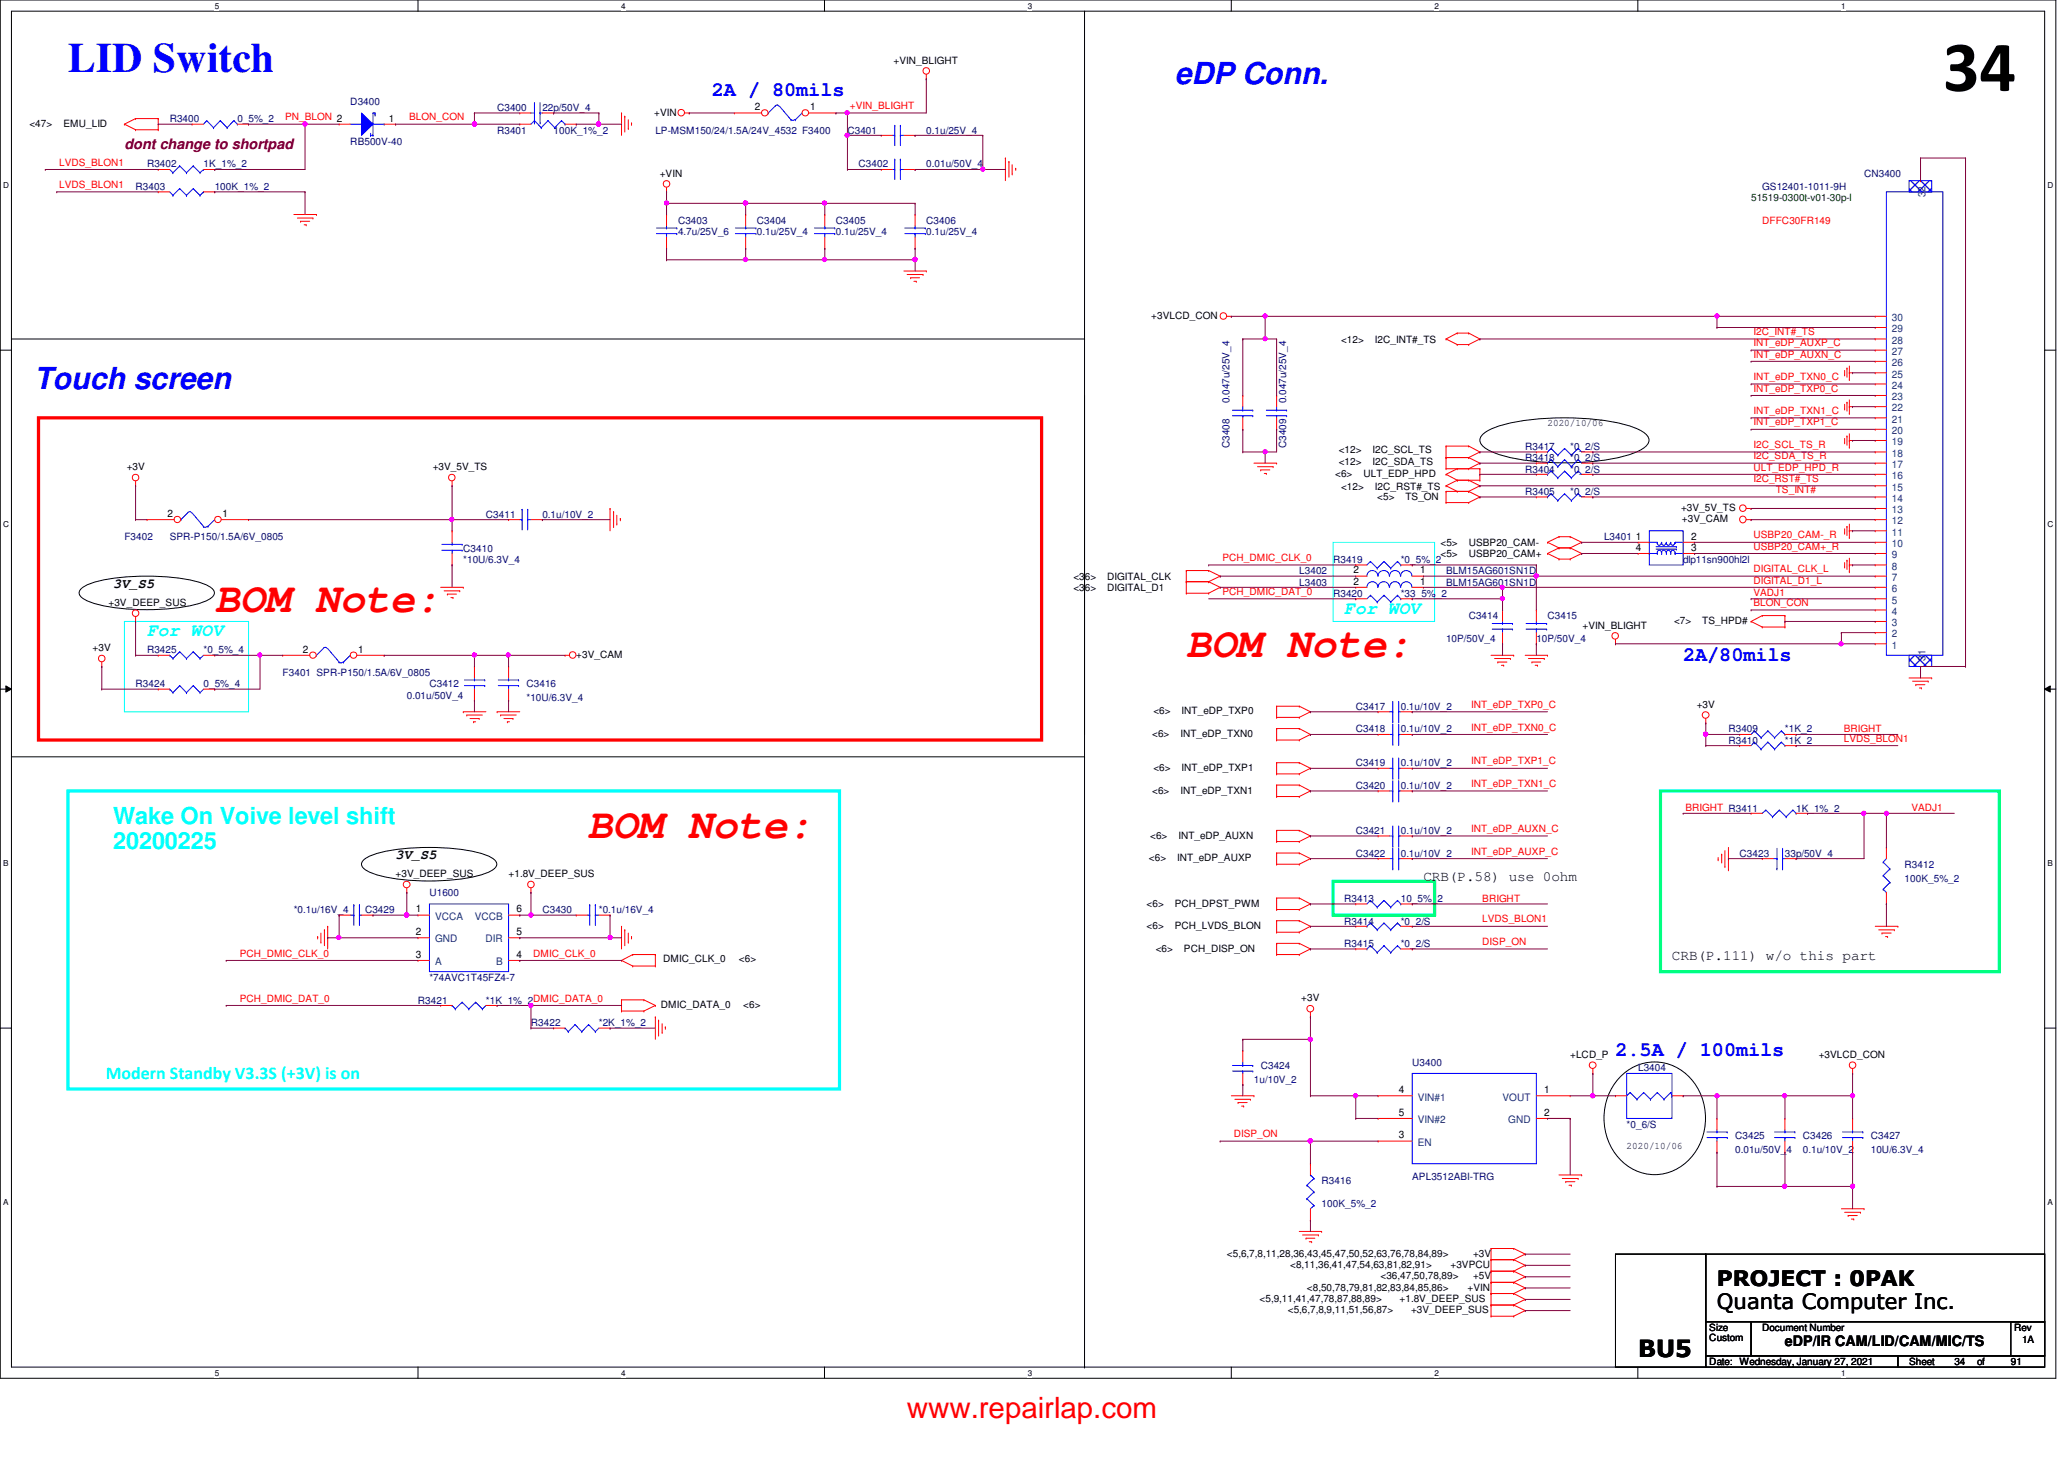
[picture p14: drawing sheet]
<svg xmlns="http://www.w3.org/2000/svg" width="297mm" height="210mm" viewBox="0 0 297 210" stroke-linecap="round" stroke-linejoin="round" font-family="sans-serif">
<defs><g id="words">
<text font-size="10.4" x="279.6" y="13.1">34</text>
<text font-size="6" fill="#00f" x="9.8" y="10.3">LID Switch</text>
<g font-size="6" fill="#f00">
<text x="30.9" y="88">BOM Note:</text>
<text x="170.7" y="94.5">BOM Note:</text>
<text x="84.5" y="120.5">BOM Note:</text>
</g>
<g font-size="4.4" fill="#00f">
<text x="169.1" y="12.1">eDP Conn.</text>
<text x="4.9" y="56">Touch screen</text>
</g>
<text font-size="4.2" fill="#f00" x="130.5" y="203.9">www.repairlap.com</text>
<g font-size="3.4" fill="#0ff">
<text x="16.3" y="118.6">Wake On Voive level shift</text>
<text x="16.3" y="122.1">20200225</text>
</g>
<text font-size="3.4" x="235.8" y="195.2">BU5</text>
<g font-size="3">
<text x="247.1" y="185.1">PROJECT : 0PAK</text>
<text x="247.1" y="188.3">Quanta Computer Inc.</text>
</g>
<g font-size="2.9" fill="#00f">
<text x="102.4" y="13.8">2A / 80mils</text>
<text x="242.2" y="95">2A/80mils</text>
<text x="232.5" y="151.9">2.5A / 100mils</text>
</g>
<g font-size="2.6" fill="#0ff">
<text x="193.5" y="88.3">For WOV</text>
<text x="21.2" y="91.6">For WOV</text>
<text x="15.2" y="155.2">Modern Standby V3.3S (+3V) is on</text>
</g>
<text font-size="2.1" fill="#800000" x="17.9" y="21.4">dont change to shortpad</text>
<g font-size="2.1">
<text x="204.8" y="126.7">CRB(P.58) use 0ohm</text>
<text x="240.6" y="138.1">CRB(P.111) w/o this part</text>
<text x="256.9" y="193.7">eDP/IR CAM/LID/CAM/MIC/TS</text>
</g>
<g font-size="1.9">
<text x="16.3" y="84.5">3V_S5</text>
<text x="56.9" y="123.6">3V_S5</text>
</g>
<g font-size="1.5">
<text x="108.6" y="15.9">2</text>
<text x="116.6" y="15.9">1</text>
<text x="24.1" y="74.4">2</text>
<text x="32" y="74.4">1</text>
<text x="235.4" y="77.6">1</text>
<text x="243.4" y="77.6">2</text>
<text x="194.8" y="82.5">2</text>
<text x="204.4" y="82.5">1</text>
<text x="235.4" y="79.2">4</text>
<text x="243.4" y="79.2">3</text>
<text x="194.8" y="84.1">2</text>
<text x="204.4" y="84.1">1</text>
<text x="43.6" y="93.9">2</text>
<text x="51.6" y="93.9">1</text>
<text x="59.9" y="131.3">1</text>
<text x="74.3" y="131.3">6</text>
<text x="59.9" y="137.8">3</text>
<text x="59.9" y="134.5">2</text>
<text x="74.3" y="134.5">5</text>
<text x="74.3" y="137.8">4</text>
<text x="201.3" y="160.5">5</text>
<text x="201.3" y="157.3">4</text>
<text x="222.2" y="157.3">1</text>
<text x="222.2" y="160.5">2</text>
<text x="201.3" y="163.8">3</text>
</g>
<g font-size="1.5" fill="#004080">
<text x="277.1" y="28.4" transform="rotate(-90 277.1 28.4)">32</text>
<text x="272.3" y="47.8">29</text>
<text x="272.3" y="46.2">30</text>
<text x="272.3" y="51.1">27</text>
<text x="272.3" y="52.7">26</text>
<text x="272.3" y="49.4">28</text>
<text x="272.3" y="57.6">23</text>
<text x="272.3" y="54.3">25</text>
<text x="272.3" y="59.2">22</text>
<text x="272.3" y="55.9">24</text>
<text x="272.3" y="64.1">19</text>
<text x="272.3" y="60.8">21</text>
<text x="272.3" y="65.7">18</text>
<text x="272.3" y="62.4">20</text>
<text x="272.3" y="70.6">15</text>
<text x="272.3" y="67.3">17</text>
<text x="272.3" y="68.9">16</text>
<text x="272.3" y="77">11</text>
<text x="272.3" y="73.8">13</text>
<text x="272.3" y="75.4">12</text>
<text x="272.3" y="72.2">14</text>
<text x="272.3" y="83.6">7</text>
<text x="272.3" y="80.3">9</text>
<text x="272.3" y="82">8</text>
<text x="272.3" y="78.7">10</text>
<text x="272.3" y="86.8">5</text>
<text x="272.3" y="88.4">4</text>
<text x="272.3" y="85.2">6</text>
<text x="272.3" y="93.3">1</text>
<text x="272.3" y="90.1">3</text>
<text x="272.3" y="91.7">2</text>
<text x="277.1" y="95.1" transform="rotate(-90 277.1 95.1)">31</text>
<text x="62.6" y="132.3">VCCA</text>
<text x="62.6" y="135.6">GND</text>
<text x="68.3" y="132.3">VCCB</text>
<text x="69.9" y="135.6">DIR</text>
<text x="62.6" y="138.9">A</text>
<text x="71.4" y="138.9">B</text>
<text x="204" y="161.6">VIN#2</text>
<text x="204" y="158.3">VIN#1</text>
<text x="216.2" y="158.3">VOUT</text>
<text x="217" y="161.6">GND</text>
<text x="204" y="164.8">EN</text>
</g>
<g font-size="1.4">
<text x="128.6" y="9.1">+VIN_BLIGHT</text>
<text x="56" y="17.6">1</text>
<text x="94.1" y="16.6">+VIN</text>
<text x="4.2" y="18.2">&lt;47&gt;</text>
<text x="9.1" y="18.2">EMU_LID</text>
<text x="95" y="25.4">+VIN</text>
<text x="165.7" y="45.9">+3VLCD_CON</text>
<text x="193" y="49.3">&lt;12&gt;</text>
<text x="197.9" y="49.3">I2C_INT#_TS</text>
<text x="192.7" y="65.2">&lt;12&gt;</text>
<text x="197.5" y="65.2">I2C_SCL_TS</text>
<text x="222.7" y="61.3">2020/10/06</text>
<text x="18.2" y="67.6">+3V</text>
<text x="62.3" y="67.6">+3V_5V_TS</text>
<text x="192.1" y="68.6">&lt;6&gt;</text>
<text x="192.7" y="66.8">&lt;12&gt;</text>
<text x="193" y="70.4">&lt;12&gt;</text>
<text x="196.2" y="68.6">ULT_EDP_HPD</text>
<text x="197.5" y="66.8">I2C_SDA_TS</text>
<text x="197.9" y="70.4">I2C_RST#_TS</text>
<text x="198.2" y="71.9">&lt;5&gt;</text>
<text x="202.3" y="71.9">TS_ON</text>
<text x="241.9" y="73.5">+3V_5V_TS</text>
<text x="242.1" y="75.1">+3V_CAM</text>
<text x="154.5" y="83.4">&lt;36&gt;</text>
<text x="159.3" y="83.4">DIGITAL_CLK</text>
<text x="207.3" y="78.6">&lt;5&gt;</text>
<text x="207.3" y="80.2">&lt;5&gt;</text>
<text x="211.4" y="78.6">USBP20_CAM-</text>
<text x="211.4" y="80.2">USBP20_CAM+</text>
<text x="15.6" y="87.2">+3V_DEEP_SUS</text>
<text x="154.5" y="85">&lt;36&gt;</text>
<text x="159.3" y="85">DIGITAL_D1</text>
<text x="240.9" y="89.8">&lt;7&gt;</text>
<text x="245" y="89.8">TS_HPD#</text>
<text x="13.3" y="93.7">+3V</text>
<text x="82.9" y="94.7">+3V_CAM</text>
<text x="227.8" y="90.4">+VIN_BLIGHT</text>
<text x="244.2" y="101.8">+3V</text>
<text x="165.8" y="106">&lt;6&gt;</text>
<text x="166" y="102.8">&lt;6&gt;</text>
<text x="169.9" y="106">INT_eDP_TXN0</text>
<text x="170" y="102.8">INT_eDP_TXP0</text>
<text x="166" y="110.9">&lt;6&gt;</text>
<text x="170" y="110.9">INT_eDP_TXP1</text>
<text x="165.8" y="114.2">&lt;6&gt;</text>
<text x="169.9" y="114.2">INT_eDP_TXN1</text>
<text x="165.4" y="123.9">&lt;6&gt;</text>
<text x="165.5" y="120.7">&lt;6&gt;</text>
<text x="169.4" y="123.9">INT_eDP_AUXP</text>
<text x="169.6" y="120.7">INT_eDP_AUXN</text>
<text x="56.9" y="126.2">+3V_DEEP_SUS</text>
<text x="73.2" y="126.2">+1.8V_DEEP_SUS</text>
<text x="165" y="130.4">&lt;6&gt;</text>
<text x="169.1" y="130.4">PCH_DPST_PWM</text>
<text x="165" y="133.6">&lt;6&gt;</text>
<text x="166.3" y="136.9">&lt;6&gt;</text>
<text x="169.1" y="133.6">PCH_LVDS_BLON</text>
<text x="170.4" y="136.9">PCH_DISP_ON</text>
<text x="95.5" y="138.4">DMIC_CLK_0</text>
<text x="106.3" y="138.4">&lt;6&gt;</text>
<text x="95.1" y="145">DMIC_DATA_0</text>
<text x="107" y="145">&lt;6&gt;</text>
<text x="187.3" y="144.1">+3V</text>
<text x="226" y="152.2">+LCD_P</text>
<text x="261.7" y="152.2">+3VLCD_CON</text>
<text x="234.1" y="165.4">2020/10/06</text>
<text x="176.6" y="180.8">&lt;5,6,7,8,11,28,36,43,45,47,50,52,63,76,78,84,89&gt;</text>
<text x="185.7" y="182.4">&lt;8,11,36,41,47,54,63,81,82,91&gt;</text>
<text x="188.1" y="185.7">&lt;8,50,78,79,81,82,83,84,85,86&gt;</text>
<text x="198.7" y="184.1">&lt;36,47,50,78,89&gt;</text>
<text x="208.7" y="182.4">+3VPCU</text>
<text x="211.2" y="185.7">+VIN</text>
<text x="212" y="180.8">+3V</text>
<text x="212" y="184.1">+5V</text>
<text x="181.3" y="187.3">&lt;5,9,11,41,47,78,87,88,89&gt;</text>
<text x="185.3" y="188.9">&lt;5,6,7,8,9,11,51,56,87&gt;</text>
<text x="201.4" y="187.3">+1.8V_DEEP_SUS</text>
<text x="203.1" y="188.9">+3V_DEEP_SUS</text>
<text x="246" y="191.5">Size</text>
<text x="253.6" y="191.5">Document Number</text>
<text x="289.9" y="191.5">Rev</text>
<text x="246" y="196.4">Date: Wednesday, January 27, 2021</text>
<text x="246" y="193">Custom</text>
<text x="274.7" y="196.4">Sheet</text>
<text x="281.3" y="196.4">34</text>
<text x="284.5" y="196.4">of</text>
<text x="289.4" y="196.4">91</text>
<text x="291" y="193.2">1A</text>
</g>
<g font-size="1.4" fill="#000080">
<text x="24.4" y="17.6">R3400</text>
<text x="34.2" y="17.6">0_5%_2</text>
<text x="50.4" y="15.2">D3400</text>
<text x="71.5" y="16">C3400</text>
<text x="78.1" y="16">22p/50V_4</text>
<text x="50.4" y="20.8">RB500V-40</text>
<text x="71.5" y="19.2">R3401</text>
<text x="79.7" y="19.2">100K_1%_2</text>
<text x="94.3" y="19.2">LP-MSM150/24/1.5A/24V_4532 F3400</text>
<text x="122" y="19.2">C3401</text>
<text x="133.3" y="19.2">0.1u/25V_4</text>
<text x="19.5" y="27.3">R3403</text>
<text x="21.2" y="24.1">R3402</text>
<text x="29.3" y="24.1">1K_1%_2</text>
<text x="30.9" y="27.3">100K_1%_2</text>
<text x="123.6" y="24.1">C3402</text>
<text x="133.3" y="24.1">0.01u/50V_4</text>
<text x="253.6" y="27.3">GS12401-1011-9H</text>
<text x="268.3" y="25.4">CN3400</text>
<text x="97.6" y="32.2">C3403</text>
<text x="97.6" y="33.9">4.7u/25V_6</text>
<text x="108.9" y="32.2">C3404</text>
<text x="108.9" y="33.9">0.1u/25V_4</text>
<text x="120.3" y="32.2">C3405</text>
<text x="120.3" y="33.9">0.1u/25V_4</text>
<text x="133.3" y="32.2">C3406</text>
<text x="133.3" y="33.9">0.1u/25V_4</text>
<text x="177" y="58" transform="rotate(-90 177 58)">0.047u/25V_4</text>
<text x="185.1" y="58" transform="rotate(-90 185.1 58)">0.047u/25V_4</text>
<text x="177" y="64.5" transform="rotate(-90 177 64.5)">C3408</text>
<text x="185.1" y="64.5" transform="rotate(-90 185.1 64.5)">C3409</text>
<text x="219.5" y="64.7">R3417</text>
<text x="226" y="64.7">*0_2/S</text>
<text x="219.5" y="71.2">R3405</text>
<text x="219.5" y="68">R3404</text>
<text x="219.5" y="66.4">R3418</text>
<text x="226" y="71.2">*0_2/S</text>
<text x="226" y="68">*0_2/S</text>
<text x="226" y="66.4">*0_2/S</text>
<text x="17.9" y="77.7">F3402</text>
<text x="24.4" y="77.7">SPR-P150/1.5A/6V_0805</text>
<text x="69.9" y="74.5">C3411</text>
<text x="78.1" y="74.5">0.1u/10V_2</text>
<text x="230.8" y="77.7">L3401</text>
<text x="66.7" y="79.4">C3410</text>
<text x="66.7" y="81">*10U/6.3V_4</text>
<text x="187" y="82.6">L3402</text>
<text x="191.9" y="81">R3419</text>
<text x="201.6" y="81">*0_5%_2</text>
<text x="208.1" y="82.6">BLM15AG601SN1D</text>
<text x="242.2" y="81">dlp11sn900hl2l</text>
<text x="187" y="84.2">L3403</text>
<text x="191.9" y="85.9">R3420</text>
<text x="201.6" y="85.9">*33_5%_2</text>
<text x="208.1" y="84.2">BLM15AG601SN1D</text>
<text x="211.4" y="89.1">C3414</text>
<text x="222.7" y="89.1">C3415</text>
<text x="21.2" y="94">R3425</text>
<text x="29.3" y="94">*0_5%_4</text>
<text x="208.1" y="92.4">10P/50V_4</text>
<text x="221.1" y="92.4">10P/50V_4</text>
<text x="19.5" y="98.9">R3424</text>
<text x="29.3" y="98.9">0_5%_4</text>
<text x="40.7" y="97.2">F3401 SPR-P150/1.5A/6V_0805</text>
<text x="58.5" y="100.5">0.01u/50V_4</text>
<text x="61.8" y="98.9">C3412</text>
<text x="75.8" y="98.9">C3416</text>
<text x="75.8" y="100.8">*10U/6.3V_4</text>
<text x="195.1" y="102.1">C3417</text>
<text x="195.1" y="105.4">C3418</text>
<text x="201.6" y="102.1">0.1u/10V_2</text>
<text x="201.6" y="105.4">0.1u/10V_2</text>
<text x="248.7" y="107">R3410</text>
<text x="248.7" y="105.4">R3409</text>
<text x="256.9" y="107">*1K_2</text>
<text x="256.9" y="105.4">*1K_2</text>
<text x="195.1" y="113.5">C3420</text>
<text x="195.1" y="110.2">C3419</text>
<text x="201.6" y="113.5">0.1u/10V_2</text>
<text x="201.6" y="110.2">0.1u/10V_2</text>
<text x="258.5" y="116.8">1K_1%_2</text>
<text x="195.1" y="120">C3421</text>
<text x="195.1" y="123.3">C3422</text>
<text x="201.6" y="120">0.1u/10V_2</text>
<text x="201.6" y="123.3">0.1u/10V_2</text>
<text x="250.4" y="123.3">C3423</text>
<text x="256.9" y="123.3">33p/50V_4</text>
<text x="274.1" y="124.9">R3412</text>
<text x="42.3" y="131.4">*0.1u/16V_4</text>
<text x="52.5" y="131.4">C3429</text>
<text x="61.8" y="128.9">U1600</text>
<text x="78.1" y="131.4">C3430</text>
<text x="86.2" y="131.4">*0.1u/16V_4</text>
<text x="193.5" y="129.8">R3413</text>
<text x="201.6" y="129.8">10_5%_2</text>
<text x="274.1" y="126.8">100K_5%_2</text>
<text x="193.5" y="136.3">R3415</text>
<text x="193.5" y="133">R3414</text>
<text x="201.6" y="136.3">*0_2/S</text>
<text x="201.6" y="133">*0_2/S</text>
<text x="61.8" y="141.1">*74AVC1T45FZ4-7</text>
<text x="60.2" y="144.4">R3421</text>
<text x="69.9" y="144.4">*1K_1%_2DMIC_DATA_0</text>
<text x="76.4" y="147.7">R3422</text>
<text x="86.2" y="147.7">*2K_1%_2</text>
<text x="180.5" y="155.8">1u/10V_2</text>
<text x="181.4" y="153.8">C3424</text>
<text x="203.2" y="153.3">U3400</text>
<text x="235.8" y="154.1">L3404</text>
<text x="234.1" y="162.3">*0_6/S</text>
<text x="249.7" y="163.9">C3425</text>
<text x="249.7" y="165.9">0.01u/50V_4</text>
<text x="259.5" y="163.9">C3426</text>
<text x="259.5" y="165.9">0.1u/10V_2</text>
<text x="269.2" y="163.9">C3427</text>
<text x="269.2" y="165.9">10U/6.3V_4</text>
<text x="190.2" y="170.4">R3416</text>
<text x="190.2" y="173.7">100K_5%_2</text>
<text x="203.2" y="169.8">APL3512ABI-TRG</text>
</g>
<g font-size="1.4" fill="#f00">
<text x="41" y="17.3">PN_BLON 2</text>
<text x="58.9" y="17.3">BLON_CON</text>
<text x="122.3" y="15.7">+VIN_BLIGHT</text>
<text x="8.5" y="23.8">LVDS_BLON1</text>
<text x="8.5" y="27.1">LVDS_BLON1</text>
<text x="253.6" y="32.2">DFFC30FR149</text>
<text x="252.3" y="48.2">I2C_INT#_TS</text>
<text x="252.3" y="49.8">INT_eDP_AUXP_C</text>
<text x="252.3" y="51.4">INT_eDP_AUXN_C</text>
<text x="252.3" y="54.7">INT_eDP_TXN0_C</text>
<text x="252.3" y="56.3">INT_eDP_TXP0_C</text>
<text x="252.3" y="59.6">INT_eDP_TXN1_C</text>
<text x="252.3" y="61.2">INT_eDP_TXP1_C</text>
<text x="252.3" y="64.5">I2C_SCL_TS_R</text>
<text x="252.3" y="67.7">ULT_EDP_HPD_R</text>
<text x="252.3" y="66.1">I2C_SDA_TS_R</text>
<text x="252.3" y="69.3">I2C_RST#_TS</text>
<text x="255.6" y="71">TS_INT#</text>
<text x="252.3" y="77.5">USBP20_CAM-_R</text>
<text x="175.9" y="80.7">PCH_DMIC_CLK_0</text>
<text x="252.3" y="82.3">DIGITAL_CLK_L</text>
<text x="252.3" y="83.9">DIGITAL_D1_L</text>
<text x="252.3" y="79.1">USBP20_CAM+_R</text>
<text x="175.9" y="85.6">PCH_DMIC_DAT_0</text>
<text x="252.3" y="87.2">BLON_CON</text>
<text x="252.3" y="85.8">VADJ1</text>
<text x="211.7" y="101.9">INT_eDP_TXP0_C</text>
<text x="211.7" y="105.1">INT_eDP_TXN0_C</text>
<text x="265.3" y="106.7">LVDS_BLON1</text>
<text x="265.3" y="105.3">BRIGHT</text>
<text x="211.7" y="110">INT_eDP_TXP1_C</text>
<text x="211.7" y="113.2">INT_eDP_TXN1_C</text>
<text x="211.7" y="119.7">INT_eDP_AUXN_C</text>
<text x="242.6" y="116.7">BRIGHT R3411</text>
<text x="275.1" y="116.7">VADJ1</text>
<text x="211.7" y="123">INT_eDP_AUXP_C</text>
<text x="213.3" y="129.7">BRIGHT</text>
<text x="34.5" y="137.6">PCH_DMIC_CLK_0</text>
<text x="76.7" y="137.6">DMIC_CLK_0</text>
<text x="213.3" y="136">DISP_ON</text>
<text x="213.3" y="132.7">LVDS_BLON1</text>
<text x="34.5" y="144.1">PCH_DMIC_DAT_0</text>
<text x="177.5" y="163.6">DISP_ON</text>
</g>
<text font-size="1.4" fill="#004000" x="252" y="29">51519-0300t-v01-30p-l</text>
<g font-size="1.2">
<text x="30.9" y="1.2">5</text>
<text x="89.4" y="1.2">4</text>
<text x="147.9" y="1.2">3</text>
<text x="206.5" y="1.2">2</text>
<text x="265" y="1.2">1</text>
<text x=".5" y="27.1">D</text>
<text x="294.7" y="27.1">D</text>
<text x=".5" y="75.8">C</text>
<text x="294.7" y="75.8">C</text>
<text x=".5" y="124.6">B</text>
<text x="294.7" y="124.6">B</text>
<text x=".5" y="173.4">A</text>
<text x="294.7" y="173.4">A</text>
<text x="30.9" y="197.9">5</text>
<text x="89.4" y="197.9">4</text>
<text x="147.9" y="197.9">3</text>
<text x="206.5" y="197.9">2</text>
<text x="265" y="197.9">1</text>
</g>
</g></defs>
<path d="M0 0h295.9v198.3h-295.9zM1.6 1.6h292.7v195.1h-292.7z" fill="none" stroke="#000" stroke-width=".14"/>
<g fill="#fff">
<path d="M30.9 .2h.6v1.3h-.6z"/>
<path d="M30.9 196.8h.6v1.4h-.6z"/>
</g>
<path d="M60.2 0v1.6M60.2 196.7v1.6" fill="none" stroke="#000" stroke-width=".14"/>
<g fill="#fff">
<path d="M89.4 .2h.6v1.3h-.6z"/>
<path d="M89.4 196.8h.6v1.4h-.6z"/>
</g>
<path d="M118.7 0v1.6M118.7 196.7v1.6" fill="none" stroke="#000" stroke-width=".14"/>
<g fill="#fff">
<path d="M147.9 .2h.6v1.3h-.6z"/>
<path d="M147.9 196.8h.6v1.4h-.6z"/>
</g>
<path d="M177.2 0v1.6M177.2 196.7v1.6" fill="none" stroke="#000" stroke-width=".14"/>
<g fill="#fff">
<path d="M206.5 .2h.5v1.3h-.5z"/>
<path d="M206.5 196.8h.5v1.4h-.5z"/>
</g>
<path d="M235.7 0v1.6M235.7 196.7v1.6" fill="none" stroke="#000" stroke-width=".14"/>
<g fill="#fff">
<path d="M265 .2h.6v1.3h-.6z"/>
<path d="M265 196.8h.6v1.4h-.6z"/>
<path d="M.5 26h.8v1.3h-.8z"/>
<path d="M294.7 26h.8v1.3h-.8z"/>
<path d="M.5 74.8h.8v1.3h-.8z"/>
<path d="M294.7 74.8h.8v1.3h-.8z"/>
</g>
<path d="M0 50.4h1.6M294.3 50.4h1.6" fill="none" stroke="#000" stroke-width=".14"/>
<g fill="#fff">
<path d="M.5 123.5h.7v1.3h-.7z"/>
<path d="M294.7 123.5h.7v1.3h-.7z"/>
</g>
<path d="M0 99.1h1.6M.8 98.7l.8 .4-.8 .5zM294.3 99.1l.8-.4v.9zM294.3 99.1h1.6" fill="none" stroke="#000" stroke-width=".14"/>
<path d="M.8 98.7l.8 .4-.8 .5zM294.3 99.1l.8-.4v.9z" fill="#000"/>
<g fill="#fff">
<path d="M.5 172.3h.7v1.3h-.7z"/>
<path d="M294.7 172.3h.7v1.3h-.7z"/>
</g>
<g fill="none" stroke="#000" stroke-width=".14">
<path d="M156.1 1.6h.1M156.1 1.6v195.1M1.6 48.8h154.5M156.1 48.8h.1M213.4 62.5a11.5 11.5 0 0 1 5.6-1.9 40.6 40.6 0 0 1 14.7 .5 7.6 7.6 0 0 1 3.2 1.4 1.06 1.06 0 0 1 0 1.7 11.6 11.6 0 0 1-5.6 1.9 39.6 39.6 0 0 1-14.8-.5 7.5 7.5 0 0 1-3.1-1.4 1.07 1.07 0 0 1 0-1.7zM11.8 84.6a11.4 11.4 0 0 1 5.2-1.5 31 31 0 0 1 12.3 .9 1.96 1.96 0 0 1 1.6 1.3 1.98 1.98 0 0 1-1.6 1.3 30.8 30.8 0 0 1-13.5 .7 10.2 10.2 0 0 1-4-1.3 .8 .8 0 0 1 0-1.4zM1.6 108.9h154.5M156.1 108.9h.1M52.4 123.6a11.4 11.4 0 0 1 5.2-1.5 31 31 0 0 1 12.3 .9 1.96 1.96 0 0 1 1.6 1.3 1.98 1.98 0 0 1-1.6 1.3 30.8 30.8 0 0 1-13.5 .8 10.2 10.2 0 0 1-4-1.4 .8 .8 0 0 1 0-1.4zM0 147.9h1.6M233.3 154.8a6.9 6.9 0 0 1 11 1.7 8.5 8.5 0 0 1-3.1 11.7 7 7 0 0 1-9.7-3.9 8.8 8.8 0 0 1 1.8-9.5zM294.3 147.9h1.6"/>
<path d="M156.1 196.7h.1M232.5 180.4h13v16.3h-13zM245.5 180.4h48.8v9.8h-48.8zM245.5 190.2h6.5v4.9h-6.5zM245.5 195.1h27.6v1.6h-27.6zM252 190.2h42.3v4.9h-42.3zM273.1 195.1h21.2v1.6h-21.2zM289.4 190.2h4.9v4.9h-4.9z"/>
</g>
<path d="M5.5 60.1h144.4v46.4h-144.4z" fill="none" stroke="#f00" stroke-width=".47"/>
<path d="M9.8 113.8h111v42.9h-111z" fill="none" stroke="#0ff" stroke-width=".47"/>
<path d="M239 113.8h48.7v26h-48.7zM191.9 126.8h14.6v4.9h-14.6z" fill="none" stroke="#00ff80" stroke-width=".47"/>
<path d="M191.9 78h14.6v11.4h-14.6zM17.9 89.4h17.9v13h-17.9z" fill="none" stroke="#0ff" stroke-width=".14"/>
<g fill="none" stroke="#f00" stroke-width=".14">
<path d="M17.9 17.9h.1M17.9 17.9l1.6 .8M19.5 18.7h.1M19.5 17.1h.1M19.5 18.7h3.3M19.5 17.1h3.3M19.5 17.1l-1.6 .8M22.8 18.7h.1M22.8 17.1h.1M22.8 17.1v1.6M89.4 16.3h.1M89.4 16.3v3.2"/>
<path d="M89.9 16.7h.1M89.9 16.7v2.3M90.4 18.5h.1M90.4 17.2v1.3M90.9 17.7h.1M90.9 17.7v.3M98.5 16.3h.7M99.2 16.3h.1M133.3 11.3h.1M133.3 10.7v.6M42.3 30.9h3.2M42.8 31.4h2.2"/>
<path d="M43.3 31.8h.1M43.3 31.8h1.3M43.8 32.3h.3M44.1 32.3h.1M45 31.4h.1M45.5 30.9h.1M95.9 27.6h.1M95.9 27v.6M130.1 39h3.2M130.6 39.5h2.2M131.1 40h.1M131.1 40h1.2"/>
<path d="M132.8 39.5h.1M133.3 39h.1M144.7 22.7h.1M144.7 22.7v3.3M145.2 23.2h.1M145.2 23.2v2.3M145.7 25h.1M145.7 23.7v1.3M146.2 24.2h.1M146.2 24.2v.3M131.5 40.5h.4M131.9 40.5h.1"/>
<path d="M176.6 45.5h.6M177.2 45.5h.1M178.9 56.9h.1M178.9 56.9v1.6M208.1 48.8h.1M208.1 48.8l1.6 .8M209.7 47.9h.1M209.7 49.6h.1M209.7 47.9l-1.6 .9M209.7 47.9h1.7M209.7 49.6h1.7M211.4 47.9h.1"/>
<path d="M211.4 49.6h.1M211.4 47.9l1.6 .9M213 48.8h.1M213 48.8l-1.6 .8M265.5 58.8h.1M265.5 53.9h.1M265.5 53.3v.6M265.5 58.2v.6M265.8 57.9h.1M265.8 53h.1M265.8 53v1.3M265.8 57.9v1.2"/>
<path d="M266.1 58.5h.1M266.1 59.5h.1M266.1 53.6h.1M266.1 54.6h.1M266.1 58.5h.5M266.1 52.7v1.9M266.1 57.5v2M266.1 53.6h.5M19.5 69.9h.1M19.5 69.2v.7M65.1 69.9h.1M65.1 69.2v.7"/>
<path d="M87.8 73.2h.1M87.8 73.2v3.2M88.3 73.6h.1M88.3 73.6v2.3M88.8 75.4h.1M88.8 74.1v1.3M89.3 74.6h.1M89.3 74.6v.3M178.9 61.8h.1M178.9 60.1v1.7M180.5 66.6h3.2M181 67.1h2.2"/>
<path d="M181.4 67.6h.1M181.4 67.6h1.3M181.9 68.1h.3M182.2 68.1h.1M183.2 67.1h.1M183.7 66.6h.1M208.1 72.3h.1M208.1 70.7h.1M208.1 68.2h.1M208.1 67.4h.1M208.1 65.8h.1M208.1 64.2h.1"/>
<path d="M208.1 69.9h.1M208.1 70.7h3.3M208.1 72.3h3.3M208.1 64.2v3.2M208.1 70.7v1.6M208.1 67.4h4.9M208.1 68.2l1.6 .9M208.1 65.8h3.3M208.1 64.2h3.3M208.1 69.9l1.6 .8M209.7 67.4h.1M209.7 69.1h.1"/>
<path d="M209.7 70.7h.1M209.7 67.4l-1.6 .8M209.7 69.1h3.3M209.7 69.1l-1.6 .8M211.4 70.7h.1M211.4 72.3h.1M211.4 67.4h.1M211.4 65.8h.1M211.4 64.2h.1M211.4 69.1h.1M211.4 70.7l1.6 .8M211.4 65.8l1.6 .8"/>
<path d="M211.4 64.2l1.6 .8M211.4 69.1l1.6 .8M213 71.5h.1M213 67.4h.1M213 69.1h.1M213 66.6h.1M213 65h.1M213 69.9h.1M213 71.5l-1.6 .8M213 67.4v1.7M213 66.6l-1.6 .8M213 65l-1.6 .8"/>
<path d="M213 69.9l-1.6 .8M222.7 78h.1M222.7 79.6h.1M222.7 78l1.7 .8M222.7 79.6l1.7 .8M224.4 78.8h.1M224.4 77.2h.1M224.4 78.8h1.6M224.4 77.2h1.6M224.4 77.2l-1.7 .8M224.4 78.8l-1.7 .8M226 78.8h.1"/>
<path d="M226 77.2h.1M226 77.2l1.6 .8M226 78.8l1.6 .8M227.6 78h.1M227.6 79.6h.1M227.6 78l-1.6 .8M227.6 79.6l-1.6 .8M251.3 74.8h.7M251.3 73.2h.7M252 74.8h.1M252 73.2h.1M265.5 76.7h.1"/>
<path d="M265.5 63.7h.1M265.5 63.1v.6M265.5 76.1v.6M265.8 75.7h.1M265.8 62.7h.1M265.8 62.7v1.4M265.8 75.7v1.3M266.1 76.4h.1M266.1 77.3h.1M266.1 63.4h.1M266.1 64.3h.1M266.1 62.4v1.9"/>
<path d="M266.1 75.4v1.9M266.1 76.4h.5M266.1 63.4h.5M14.6 95.9h.1M14.6 95.2v.7M19.5 89.4h.1M19.5 88.7v.7M63.4 84.5h3.3M63.9 85h2.3M64.4 85.5h.1M64.4 85.5h1.3M64.9 86h.3"/>
<path d="M65.2 86h.1M66.2 85h.1M66.7 84.5h.1M73.2 95.9h.1M73.2 95.9v1.6M73.2 99.1v1.7M81.3 94.3h.1M81.3 94.3h.7M170.7 83.7h.1M170.7 82.1h.1M170.7 85.3h.1M170.7 83.7h3.2"/>
<path d="M170.7 82.1v3.2M170.7 82.1h3.2M170.7 85.3h3.2M173.9 83.7h.1M173.9 82.1h.1M173.9 85.3h.1M173.9 82.1l1.7 .8M173.9 83.7l1.7 .8M175.6 82.9h.1M175.6 84.5h.1M175.6 82.9l-1.7 .8M175.6 84.5l-1.7 .8"/>
<path d="M195.1 82.9h.1M195.1 82.9h1.6M203.2 82.9h1.6M204.8 82.9h.1M214.6 94.3h3.2M215.1 94.7h2.3M215.6 95.2h.1M215.6 95.2h1.3M216.1 95.7h.3M216.4 95.7h.1M217.4 94.7h.1M217.8 94.3h.1"/>
<path d="M219.5 94.3h3.2M220 94.7h2.2M220.5 95.2h.1M220.5 95.2h1.2M220.9 95.7h.4M221.3 95.7h.1M222.2 94.7h.1M222.7 94.3h.1M224.4 80.4h.1M224.4 80.4h1.6M226 80.4h.1M232.5 92.6h.1"/>
<path d="M232.5 92v.6M252 89.4h.1M252 89.4l1.6 .8M253.6 88.6h.1M253.6 90.2h.1M253.6 88.6l-1.6 .8M253.6 88.6h3.3M253.6 90.2h3.3M256.9 88.6h.1M256.9 90.2h.1M256.9 88.6v1.6M265.5 81.6h.1"/>
<path d="M265.5 80.9v.7M265.8 80.6h.1M265.8 80.6v1.3M266.1 81.3h.1M266.1 82.3h.1M266.1 80.3v2M266.1 81.3h.5M274.7 97.5h3.3M275.2 98h2.3M275.7 98.5h.1M275.7 98.5h1.3M276.2 99h.3"/>
<path d="M276.5 99h.1M277.5 98h.1M278 97.5h.1M66.7 102.4h.1M66.7 102.4h3.2M67.2 102.9h.1M67.2 102.9h2.2M67.6 103.4h1.4M68.2 103.8h.1M68.2 103.8h.2M69 103.4h.1M71.5 102.4h.1"/>
<path d="M71.5 102.4h3.3M72 102.9h.1M72 102.9h2.3M72.5 103.4h1.3M73 103.8h.1M73 103.8h.3M73.2 100.8h.1M73.8 103.4h.1M183.7 119.5h.1M183.7 103.2h.1M183.7 101.6h.1M183.7 106.5h.1"/>
<path d="M183.7 104.8h.1M183.7 111.3h.1M183.7 109.7h.1M183.7 114.6h.1M183.7 112.9h.1M183.7 101.6v1.6M183.7 104.8v1.7M183.7 109.7v1.6M183.7 112.9v1.7M183.7 119.5v1.6M183.7 119.5h3.3M183.7 101.6h3.3"/>
<path d="M183.7 103.2h3.3M183.7 104.8h3.3M183.7 106.5h3.3M183.7 109.7h3.3M183.7 111.3h3.3M183.7 112.9h3.3M183.7 114.6h3.3M187 119.5h.1M187 101.6h.1M187 103.2h.1M187 104.8h.1M187 106.5h.1"/>
<path d="M187 109.7h.1M187 111.3h.1M187 112.9h.1M187 114.6h.1M187 119.5l1.6 .8M187 101.6l1.6 .8M187 104.8l1.6 .9M187 109.7l1.6 .8M187 112.9l1.6 .9M188.6 102.4h.1M188.6 105.7h.1M188.6 110.5h.1"/>
<path d="M188.6 113.8h.1M188.6 102.4l-1.6 .8M188.6 105.7l-1.6 .8M188.6 110.5l-1.6 .8M188.6 113.8l-1.6 .8M198.3 113.8h.1M198.3 113.8h1.7M201.6 113.8h1.6M203.2 113.8h.1M245.5 104h.1M245.5 103.4v.6M252 117h.1"/>
<path d="M252 117h1.6M258.5 117h1.6M260.1 117h.1M45.7 134.7h.1M45.7 134.7v.4M46.2 135.6h.1M46.2 134.2v1.4M46.7 133.8h.1M46.7 133.8v2.3M47.2 133.3h.1M47.2 133.3v3.2M58.5 128.4h.1"/>
<path d="M58.5 127.8v.6M76.4 128.4h.1M76.4 127.8v.6M89.4 138.2h.1M89.4 133.3h.1M89.4 138.2l1.7 .8M89.4 133.3v3.2M89.9 133.8h.1M89.9 133.8v2.3M90.4 135.6h.1M90.4 134.2v1.4M90.9 134.7h.1"/>
<path d="M90.9 134.7v.4M91.1 139h.1M91.1 137.3h.1M91.1 137.3h3.2M91.1 139h3.2M91.1 137.3l-1.7 .9M94.3 139h.1M94.3 137.3h.1M94.3 137.3v1.7M183.7 135.7h.1M183.7 137.3h.1M183.7 132.5h.1"/>
<path d="M183.7 134.1h.1M183.7 130.9h.1M183.7 129.2h.1M183.7 121.1h.1M183.7 124.3h.1M183.7 122.7h.1M183.7 137.3h3.3M183.7 135.7h3.3M183.7 122.7v1.6M183.7 129.2v1.7M183.7 132.5v1.6M183.7 135.7v1.6"/>
<path d="M183.7 134.1h3.3M183.7 132.5h3.3M183.7 129.2h3.3M183.7 130.9h3.3M183.7 121.1h3.3M183.7 122.7h3.3M183.7 124.3h3.3M187 137.3h.1M187 135.7h.1M187 134.1h.1M187 132.5h.1M187 129.2h.1"/>
<path d="M187 130.9h.1M187 121.1h.1M187 122.7h.1M187 124.3h.1M187 135.7l1.6 .8M187 132.5l1.6 .8M187 129.2l1.6 .8M187 122.7l1.6 .8M188.6 136.5h.1M188.6 133.3h.1M188.6 130h.1M188.6 120.3h.1"/>
<path d="M188.6 123.5h.1M188.6 136.5l-1.6 .8M188.6 133.3l-1.6 .8M188.6 130l-1.6 .9M188.6 120.3l-1.6 .8M188.6 123.5l-1.6 .8M247.3 123.7h.1M247.3 123.4v.3M247.8 122.9h.1M247.8 122.9v1.3M248.2 124.7h.1M248.2 122.4v2.3"/>
<path d="M248.7 125.1h.1M248.7 121.9v3.2M269.9 133.3h3.2M270.4 133.8h2.2M270.8 134.2h.1M270.8 134.2h1.4M271.4 134.7h.2M271.6 134.7h.1M272.6 133.8h.1M273.1 133.3h.1M89.4 145.5h.1M89.4 143.8h.1"/>
<path d="M89.4 143.8h3.3M89.4 145.5h3.3M89.4 143.8v1.7M92.7 143.8h.1M92.7 145.5h.1M92.7 143.8l1.6 .9M94.3 144.7h.1M94.3 146.3h.1M94.3 146.3v3.2M94.3 144.7l-1.6 .8M94.8 146.8h.1M94.8 146.8v2.3"/>
<path d="M95.3 148.5h.1M95.3 147.3v1.2M95.8 147.7h.1M95.8 147.7v.4M177.2 157.6h3.3M177.7 158.2h2.3M178.2 158.6h.1M178.2 158.6h1.3M178.7 159.1h.3M179 159.1h.1M180 158.2h.1M180.5 157.6h.1"/>
<path d="M188.6 146.3h.1M188.6 145.6v.7M229.2 154.4h.1M229.2 153.8v.6M266.6 154.4h.1M266.6 153.8v.6M187 177.2h3.2M187.4 177.7h2.3M188 178.1h.1M188 178.1h1.2M188.4 178.6h.4M188.8 178.6h.1"/>
<path d="M189.7 177.7h.1M190.2 177.2h.1M214.6 179.6h.1M214.6 179.6h3.2M214.6 179.6v9.8M217.8 179.6h.1M217.8 179.6l1.7 .8M224.4 169h3.2M224.8 169.5h2.3M225.3 170h.1M225.3 170h1.3M225.8 170.5h.3"/>
<path d="M226.1 170.5h.1M227.1 169.5h.1M227.6 169h.1M265 173.9h3.3M265.5 174.4h2.3M266 174.9h.1M266 174.9h1.3M266.4 175.4h.4M266.8 175.4h.1M267.8 174.4h.1M268.3 173.9h.1M214.6 181.2h.1"/>
<path d="M214.6 182.9h.1M214.6 184.5h.1M214.6 186.1h.1M214.6 187.7h.1M214.6 189.4h.1M214.6 181.2h3.2M214.6 182.9h3.2M214.6 184.5h3.2M214.6 186.1h3.2M214.6 187.7h3.2M214.6 189.4h3.2M217.8 181.2h.1"/>
<path d="M217.8 182.9h.1M217.8 184.5h.1M217.8 186.1h.1M217.8 187.7h.1M217.8 189.4h.1M217.8 182.9l1.7 .8M217.8 184.5l1.7 .8M217.8 181.2l1.7 .8M217.8 186.1l1.7 .8M217.8 187.7l1.7 .9M219.5 180.4h.1M219.5 183.7h.1"/>
<path d="M219.5 185.3h.1M219.5 182h.1M219.5 186.9h.1M219.5 188.6h.1M219.5 180.4l-1.7 .8M219.5 183.7l-1.7 .8M219.5 185.3l-1.7 .8M219.5 182l-1.7 .9M219.5 186.9l-1.7 .8M219.5 188.6l-1.7 .8"/>
<circle cx="98" cy="16.2" r=".47"/>
<circle cx="133.3" cy="10.2" r=".47"/>
<circle cx="95.9" cy="26.5" r=".47"/>
<circle cx="176.1" cy="45.5" r=".47"/>
<circle cx="19.5" cy="68.7" r=".47"/>
<circle cx="65" cy="68.7" r=".47"/>
<circle cx="250.8" cy="74.7" r=".48"/>
<circle cx="250.8" cy="73.1" r=".47"/>
<circle cx="14.6" cy="94.7" r=".47"/>
<circle cx="19.5" cy="88.2" r=".47"/>
<circle cx="82.4" cy="94.2" r=".47"/>
<circle cx="232.4" cy="91.5" r=".47"/>
<circle cx="245.5" cy="102.9" r=".48"/>
<circle cx="58.5" cy="127.2" r=".48"/>
<circle cx="76.4" cy="127.2" r=".47"/>
<circle cx="188.6" cy="145.1" r=".48"/>
<circle cx="229.2" cy="153.2" r=".48"/>
<circle cx="266.6" cy="153.2" r=".47"/>
</g>
<g fill="none" stroke="#00f" stroke-width=".14">
<path d="M177.4 59h2.9M177.4 59.8h2.9M178.9 59.8h.1M178.9 59h.1M178.9 58.5v.5M178.9 59.8v.3M180.3 59h.1M180.3 59.8h.1M26 74.8h.1M27.6 73.8l-.3-.2-.2 .1-1.1 1.1M27.6 73.8l1.7 1.9M29.3 75.7h.1"/>
<path d="M29.9 75.7a.41 .41 0 0 1-.7 0M29.9 75.7h.1M30.9 74.8l-1 .9M71.7 98.6h2.9M71.7 97.8h2.9M73.2 97.8h.1M73.2 98.6h.1M73.2 97.5v.3M73.2 98.6v.5M74.6 98.6h.1M74.6 97.8h.1M196.7 82.9a.78 .78 0 0 1 .8-.8 .78 .78 0 0 1 .8 .8"/>
<path d="M198.3 82.9a.8 .8 0 0 1 .8-.8 .8 .8 0 0 1 .8 .8M200 82.9a.78 .78 0 0 1 .8-.8 .78 .78 0 0 1 .7 .8M201.6 82.9a.8 .8 0 0 1 .8-.8 .8 .8 0 0 1 .8 .8M200 113.8h.4M200.4 115.2h.1M200.4 113.8h.1M200.4 112.3v2.9M201.3 113.8h.1M201.3 115.2h.1M201.3 113.8h.3M201.3 112.3v2.9M254.1 116.5h.1"/>
<path d="M254.1 116.5l-.5 .5M254.1 116.5l1 1M255.1 117.5h.1M256.1 116.5h.1M256.1 116.5l-1 1M256.1 116.5l.9 1M257 117.5h.1M258 116.5h.1M258 116.5l-1 1M258 116.5l.5 .5M258.5 117h.1"/>
</g>
<circle cx="31.4" cy="74.7" r=".46" fill="#fff"/>
<g fill="none" stroke="#f00" stroke-width=".14">
<path d="M31.9 74.8h3.9M35.8 74.8h.1"/>
<circle cx="31.4" cy="74.7" r=".46"/>
</g>
<circle cx="25.5" cy="74.7" r=".46" fill="#fff"/>
<g fill="none" stroke="#f00" stroke-width=".14">
<path d="M21.2 74.8h.1M21.2 74.8h3.9M195.1 136.5h.1M195.1 136.5h1.6M201.6 136.5h1.6M203.2 136.5h.1"/>
<circle cx="25.5" cy="74.7" r=".46"/>
</g>
<g fill="none" stroke="#00f" stroke-width=".14">
<path d="M45.5 94.3h.1M47.1 93.3l-.2-.2-.3 .1-1.1 1.1M47.2 93.3l1.6 1.9M48.8 95.2h.1M49.4 95.2a.41 .41 0 0 1-.6 0M49.4 95.2h.1M50.4 94.3l-1 .9M196.7 136.5h.1M197.2 136.1h.1M197.2 136.1l1 .9M197.2 136.1l-.5 .4M198.2 137h.1"/>
<path d="M199.2 136.1h.1M199.2 136.1l.9 .9M199.2 136.1l-1 .9M200.1 137h.1M201.1 136.1h.1M201.1 136.1l.5 .4M201.1 136.1l-1 .9"/>
</g>
<circle cx="50.9" cy="94.2" r=".46" fill="#fff"/>
<g fill="none" stroke="#f00" stroke-width=".14">
<path d="M51.4 94.3h3.9M55.3 94.3h.1"/>
<circle cx="50.9" cy="94.2" r=".46"/>
</g>
<circle cx="45" cy="94.2" r=".46" fill="#fff"/>
<g fill="none" stroke="#f00" stroke-width=".14">
<path d="M27.6 17.9h.1M27.6 17.9h1.7M34.2 17.9h1.6M35.8 17.9h.1M95.9 30.9h.1M95.9 35.7h.1M95.9 30.9v1.6M95.9 34.1v1.6M107.3 30.9h.1M107.3 35.7h.1M107.3 30.9v1.6M107.3 34.1v1.6"/>
<path d="M126.8 24.4h.1M126.8 24.4h1.6M130.1 24.4h1.6M131.7 24.4h.1M183.7 56.9h.1M183.7 56.9v1.6M183.7 61.8h.1M183.7 60.1v1.7M235.8 78h.1M235.8 79.6h.1M235.8 78h1.6M235.8 79.6h1.6"/>
<path d="M242.2 78h1.7M242.2 79.6h1.7M243.9 79.6h.1M243.9 78h.1M22.8 99.1h.1M22.8 94.3h.1M22.8 94.3h1.6M22.8 99.1h1.6M29.3 94.3h1.6M29.3 99.1h1.6M30.9 99.1h.1M30.9 94.3h.1"/>
<path d="M40.7 94.3h.1M40.7 94.3h3.9M221.1 87.8h.1M221.1 92.6h.1M221.1 87.8v1.6M221.1 91v1.6M198.3 102.4h.1M198.3 102.4h1.7M201.6 102.4h1.6M203.2 102.4h.1M250.4 107.3h.1M250.4 105.7h.1"/>
<path d="M250.4 107.3h1.6M250.4 105.7h1.6M256.9 107.3h1.6M256.9 105.7h1.6M258.5 107.3h.1M258.5 105.7h.1M198.3 120.3h.1M198.3 120.3h1.7M201.6 120.3h1.6M203.2 120.3h.1M63.4 144.7h.1M63.4 144.7h1.7"/>
<path d="M69.9 144.7h1.6M71.5 144.7h.1M188.6 175.6h.1M188.6 167.4h.1M188.6 167.4v1.6M188.6 173.9v1.7"/>
<circle cx="45" cy="94.2" r=".46"/>
</g>
<g fill="none" stroke="#00f" stroke-width=".14">
<path d="M29.8 17.4h.1M29.8 17.4l-.5 .5M29.8 17.4l.9 1M30.7 18.4h.1M31.7 17.4h.1M31.7 17.4l-1 1M31.7 17.4l1 1M32.7 18.4h.1M33.7 17.4h.1M33.7 17.4l-1 1M33.7 17.4l.5 .5M34.2 17.9h.1"/>
<path d="M110.6 16.3h.1M112.1 15.3l-.2-.2-.2 .1-1.1 1.1M112.2 15.3l1.6 1.9M113.8 17.2h.1M113.8 17.2a.41 .41 0 0 0 .6 0M114.5 17.2h.1M115.4 16.3l-.9 .9M94.5 33.6h2.9M94.5 32.8h2.9M95.9 32.8h.1M95.9 33.6h.1M95.9 32.5v.3"/>
<path d="M95.9 33.6v.5M97.4 33.6h.1M97.4 32.8h.1M105.8 33.6h3M105.8 32.8h3M107.3 32.8h.1M107.3 33.6h.1M107.3 32.5v.3M107.3 33.6v.5M108.8 33.6h.1M108.8 32.8h.1M128.4 24.4h.4"/>
<path d="M128.8 24.4h.1M128.8 22.9h.1M128.8 22.9v2.9M129.6 22.9h.1M129.6 24.4h.1M129.6 24.4h.5M129.6 22.9v2.9M182.2 59h3M182.2 59.8h3M183.7 59.8h.1M183.7 59h.1M183.7 58.5v.5"/>
<path d="M183.7 59.8v.3M185.2 59h.1M185.2 59.8h.1M237.4 76.4h4.8v4.9h-4.8zM237.4 79.6h.1M237.4 78h.1M237.4 78h1.1M237.4 79.6h1.1M238.3 78.7h3M238.3 79h3M238.5 79.6h.1M238.5 78h.1"/>
<path d="M238.5 78a.31 .31 0 0 0 .1 .4 .31 .31 0 0 0 .3 0l.2-.3M239.1 79.5a.32 .32 0 0 0-.4-.3 .32 .32 0 0 0-.2 .4M239.1 79.6h.1M239.1 78h.1M239.1 78a.31 .31 0 0 0 .3 .4 .31 .31 0 0 0 .3-.3M239.8 79.5a.33 .33 0 0 0-.4-.3 .33 .33 0 0 0-.3 .4M239.8 79.6h.1M239.8 78h.1M239.8 78a.31 .31 0 0 0 .1 .4 .31 .31 0 0 0 .3 0l.2-.3M240.4 79.5a.32 .32 0 0 0-.4-.3 .32 .32 0 0 0-.2 .4M240.4 79.6h.1M240.4 78h.1"/>
<path d="M240.4 78a.31 .31 0 0 0 .1 .4 .31 .31 0 0 0 .4 0l.1-.3M241 79.5a.32 .32 0 0 0-.4-.3 .32 .32 0 0 0-.2 .4M241.1 79.6h.1M241.1 78h.1M241.1 78v.2M241.1 79.5v.1M241.1 78h1.1M241.1 79.6h1.1M241.3 78.7h.1M241.3 79h.1M24.4 99.1h.1M24.4 94.3h.1"/>
<path d="M24.4 99.1l.5 .6M24.4 94.3l.5 .4M24.9 99.7h.1M24.9 94.7h.1M25.9 98.6h.1M25.9 93.8h.1M25.9 98.6l.9 1.1M25.9 98.6l-1 1.1M25.9 93.8l.9 .9M25.9 93.8l-1 .9M26.8 99.7h.1M26.8 94.7h.1"/>
<path d="M27.8 98.6h.1M27.8 93.8h.1M27.8 98.6l1 1.1M27.8 98.6l-1 1.1M27.8 93.8l1 .9M27.8 93.8l-1 .9M28.8 99.7h.1M28.8 94.7h.1M29.3 99.1l-.5 .6M29.3 94.3l-.5 .4M219.6 90.5h3M219.6 89.7h3"/>
<path d="M221.1 89.7h.1M221.1 90.5h.1M221.1 89.4v.3M221.1 90.5v.5M222.6 90.5h.1M222.6 89.7h.1M200 102.4h.4M200.4 103.8h.1M200.4 102.4h.1M200.4 100.9v2.9M200.4 118.8v3M201.3 102.4h.1"/>
<path d="M201.3 103.8h.1M201.3 102.4h.3M201.3 100.9v2.9M201.3 118.8v3M252.5 106.8h.1M252.5 105.2h.1M252.5 106.8l-.5 .5M252.5 106.8l.9 1M252.5 105.2l-.5 .5M252.5 105.2l.9 .9M253.4 107.8h.1M253.4 106.1h.1"/>
<path d="M254.4 106.8h.1M254.4 105.2h.1M254.4 106.8l-1 1M254.4 106.8l1 1M254.4 105.2l-1 .9M254.4 105.2l1 .9M255.4 107.8h.1M255.4 106.1h.1M256.4 106.8h.1M256.4 105.2h.1M256.4 106.8l-1 1M256.4 106.8l.5 .5"/>
<path d="M256.4 105.2l-1 .9M256.4 105.2l.5 .5M256.9 107.3h.1M256.9 105.7h.1M200 120.3h.4M200.4 121.8h.1M200.4 120.3h.1M201.3 120.3h.1M201.3 121.8h.1M201.3 120.3h.3M65.1 144.7h.1M65.1 144.7l.4 .5"/>
<path d="M65.5 145.2h.1M66.5 144.2h.1M66.5 144.2l1 1M66.5 144.2l-1 1M67.5 145.2h.1M68.4 144.2h.1M68.4 144.2l1 1M68.4 144.2l-.9 1M69.4 145.2h.1M69.9 144.7l-.5 .5M188.1 172.5h.1M188.1 170.5h.1"/>
<path d="M188.1 172.5l1 .9M188.1 170.5l1 1M188.6 169h.1M188.6 169l.5 .5M189.1 173.4h.1M189.1 171.5h.1M189.1 169.5h.1M189.1 173.4l-.5 .5M189.1 171.5l-1 1M189.1 169.5l-1 1"/>
</g>
<circle cx="115.9" cy="16.2" r=".46" fill="#fff"/>
<g fill="none" stroke="#f00" stroke-width=".14">
<path d="M116.4 16.3h3.9M120.3 16.3h.1"/>
<circle cx="115.9" cy="16.2" r=".46"/>
</g>
<circle cx="110.1" cy="16.2" r=".46" fill="#fff"/>
<g fill="none" stroke="#f00" stroke-width=".14">
<path d="M74.8 17.9h.1M74.8 16.3h.1M74.8 16.3h1.6M74.8 17.9h1.6M78.1 16.3h1.6M79.7 16.3h.1M81.3 17.9h1.6M82.9 17.9h.1M105.7 16.3h.1M105.7 16.3h3.9M126.8 19.5h.1M126.8 19.5h1.6"/>
<path d="M130.1 19.5h1.6M131.7 19.5h.1M22.8 24.4h.1M22.8 27.6h.1M22.8 24.4h1.6M22.8 27.6h1.6M29.3 24.4h1.6M29.3 27.6h1.6M30.9 24.4h.1M30.9 27.6h.1M118.7 30.9h.1M118.7 35.7h.1"/>
<path d="M118.7 30.9v1.6M118.7 34.1v1.6M131.7 30.9h.1M131.7 35.7h.1M131.7 30.9v1.6M131.7 34.1v1.6M65.1 76.4h.1M65.1 76.4v1.6M65.1 79.6v1.7M73.2 74.8h.1M73.2 74.8h1.6M76.4 74.8h1.7"/>
<path d="M78.1 74.8h.1M221.1 71.5h.1M221.1 65h.1M221.1 68.2h.1M221.1 71.5h1.6M221.1 65h1.6M221.1 68.2h1.6M227.6 71.5h1.6M227.6 65h1.6M227.6 68.2h1.6M229.2 71.5h.1M229.2 65h.1"/>
<path d="M229.2 68.2h.1M65.1 81.3h.1M195.1 84.5h.1M195.1 81.3h.1M195.1 84.5h1.6M195.1 81.3h1.6M201.6 81.3h1.6M203.2 81.3h.1M203.2 84.5h1.6M204.8 84.5h.1M198.3 105.7h.1M198.3 110.5h.1"/>
<path d="M198.3 105.7h1.7M198.3 110.5h1.7M201.6 105.7h1.6M201.6 110.5h1.6M203.2 105.7h.1M203.2 110.5h.1M48.8 131.7h.1M48.8 131.7h1.6M52 131.7h1.7M53.7 131.7h.1M60.2 131.7h.1M60.2 138.2h.1"/>
<path d="M60.2 134.9h.1M60.2 131.7h1.6M60.2 138.2h1.6M60.2 134.9h1.6M73.2 131.7h1.6M73.2 138.2h1.6M73.2 134.9h1.6M74.8 134.9h.1M74.8 138.2h.1M74.8 131.7h.1M82.9 131.7h.1M82.9 131.7h1.6"/>
<path d="M86.2 131.7h1.6M87.8 131.7h.1M195.1 130h.1M195.1 130h1.6M201.6 130h1.6M203.2 130h.1M79.7 147.9h.1M79.7 147.9h1.6M86.2 147.9h1.6M87.8 147.9h.1M198.3 157.6h.1M198.3 157.6h4.9"/>
<path d="M221.1 157.6h4.9M226 157.6h.1M232.5 157.6h.1M232.5 157.6h1.6M240.6 157.6h1.6M242.2 157.6h.1M198.3 164.2h.1M198.3 160.9h.1M198.3 160.9h4.9M198.3 164.2h4.9M221.1 160.9h4.9M226 160.9h.1"/>
<path d="M247.1 160.9h.1M247.1 165.8h.1M247.1 160.9v1.7M247.1 164.2v1.6M256.9 160.9h.1M256.9 165.8h.1M256.9 160.9v1.7M256.9 164.2v1.6M266.6 160.9h.1M266.6 165.8h.1M266.6 160.9v1.7M266.6 164.2v1.6"/>
<circle cx="110.1" cy="16.2" r=".46"/>
</g>
<g fill="none" stroke="#00f" stroke-width=".14">
<path d="M76.4 16.3h.5M76.9 17.4h.1M76.9 17.7h.1M76.9 16.3h.1M76.9 17.4l-.5 .5M76.9 17.4l1 1M76.9 14.8v2.9M77.7 16.3h.1M77.7 17.7h.1M77.7 16.3h.4M77.7 14.8v2.9M77.9 18.4h.1"/>
<path d="M78.9 17.4h.1M78.9 17.4l-1 1M78.9 17.4l.9 1M79.8 18.4h.1M80.8 17.4h.1M80.8 17.4l-1 1M80.8 17.4l.5 .5M81.3 17.9h.1M128.4 19.5h.4M128.8 19.5h.1M128.8 18h.1M128.8 18v3"/>
<path d="M129.6 18h.1M129.6 19.5h.1M129.6 19.5h.5M129.6 18v3M24.4 24.4l.5 .4M24.4 27.6l.5 .5M24.9 24.8h.1M24.9 28.1h.1M25.9 23.9h.1M25.9 27.1h.1M25.9 23.9l-1 .9M25.9 23.9l.9 .9"/>
<path d="M25.9 27.1l-1 1M25.9 27.1l.9 1M26.8 24.8h.1M26.8 28.1h.1M27.8 23.9h.1M27.8 27.1h.1M27.8 23.9l-1 .9M27.8 23.9l1 .9M27.8 27.1l-1 1M27.8 27.1l1 1M28.8 24.8h.1M28.8 28.1h.1"/>
<path d="M29.3 24.4h.1M29.3 27.6h.1M29.3 24.4l-.5 .4M29.3 27.6l-.5 .5M117.2 33.6h2.9M117.2 32.8h2.9M118.7 32.8h.1M118.7 33.6h.1M118.7 32.5v.3M118.7 33.6v.5M120.1 33.6h.1M120.1 32.8h.1"/>
<path d="M130.2 33.6h3M130.2 32.8h3M131.7 32.8h.1M131.7 33.6h.1M131.7 32.5v.3M131.7 33.6v.5M133.2 33.6h.1M133.2 32.8h.1M271.5 27.6h8.1v66.7h-8.1zM63.6 79.2h2.9M63.6 78.3h2.9M65.1 78.3h.1"/>
<path d="M65.1 79.2h.1M65.1 78v.3M65.1 79.2v.4M66.5 79.2h.1M66.5 78.3h.1M74.8 74.8h.3M75.1 74.8h.1M75.1 73.3h.1M75.1 73.3v2.9M75.9 73.3h.1M75.9 74.8h.1M75.9 74.8h.5"/>
<path d="M75.9 73.3v2.9M222.7 71.5h.1M222.7 65h.1M222.7 68.2h.1M223.2 71h.1M223.2 64.5h.1M223.2 67.8h.1M223.2 71l1 1M223.2 71l-.5 .5M223.2 64.5l1 1M223.2 64.5l-.5 .5M223.2 67.8l1 .9"/>
<path d="M223.2 67.8l-.5 .4M224.2 72h.1M224.2 65.5h.1M224.2 68.7h.1M225.2 71h.1M225.2 64.5h.1M225.2 67.8h.1M225.2 71l.9 1M225.2 71l-1 1M225.2 64.5l.9 1M225.2 64.5l-1 1M225.2 67.8l.9 .9"/>
<path d="M225.2 67.8l-1 .9M226.1 72h.1M226.1 65.5h.1M226.1 68.7h.1M227.1 71h.1M227.1 64.5h.1M227.1 67.8h.1M227.1 71l.5 .5M227.1 71l-1 1M227.1 64.5l.5 .5M227.1 64.5l-1 1M227.1 67.8l.5 .4"/>
<path d="M227.1 67.8l-1 .9M196.7 84.5a.78 .78 0 0 1 .8-.8 .78 .78 0 0 1 .8 .8M197.2 80.8h.1M197.2 80.8l-.5 .5M197.2 80.8l1 .9M198.2 81.7h.1M198.3 84.5a.8 .8 0 0 1 .8-.8 .8 .8 0 0 1 .8 .8M199.2 80.8h.1M199.2 80.8l-1 .9M199.2 80.8l.9 .9M200 84.5a.78 .78 0 0 1 .8-.8 .78 .78 0 0 1 .7 .8M200.1 81.7h.1"/>
<path d="M201.1 80.8h.1M201.1 80.8l-1 .9M201.1 80.8l.5 .5M201.6 84.5a.8 .8 0 0 1 .8-.8 .8 .8 0 0 1 .8 .8M201.6 81.3h.1M200 105.7h.4M200 110.5h.4M200.4 107.1h.1M200.4 105.7h.1M200.4 112h.1M200.4 110.5h.1M200.4 104.2v2.9"/>
<path d="M200.4 109.1v2.9M201.3 105.7h.1M201.3 107.1h.1M201.3 110.5h.1M201.3 112h.1M201.3 105.7h.3M201.3 104.2v2.9M201.3 109.1v2.9M201.3 110.5h.3M50.4 131.7h.5M50.9 130.2h.1M50.9 131.7h.1"/>
<path d="M50.9 130.2v2.9M51.7 131.7h.1M51.7 130.2h.1M51.7 131.7h.3M51.7 130.2v2.9M61.8 130h11.4v9.8h-11.4zM84.5 131.7h.4M84.9 131.7h.1M84.9 130.2h.1M84.9 130.2v2.9M85.7 130.2h.1M85.7 131.7h.1"/>
<path d="M85.7 131.7h.5M85.7 130.2v2.9M197.2 129.5h.1M197.2 129.5l-.5 .5M197.2 129.5l1 1M198.2 130.5h.1M199.2 129.5h.1M199.2 129.5l-1 1M199.2 129.5l.9 1M200.1 130.5h.1M201.1 129.5h.1M201.1 129.5l-1 1"/>
<path d="M201.1 129.5l.5 .5M201.6 130h.1M81.3 147.9h.1M81.3 147.9l.5 .5M81.8 148.4h.1M82.8 147.4h.1M82.8 147.4l.9 1M82.8 147.4l-1 1M83.7 148.4h.1M84.7 147.4h.1M84.7 147.4l1 1M84.7 147.4l-1 1"/>
<path d="M85.7 148.4h.1M86.2 147.9l-.5 .5M203.2 154.4h17.9v13h-17.9zM234.1 154.4h6.5v6.5h-6.5zM234.6 157.2h.1M234.6 157.2l-.5 .4M234.6 157.2l1 1M235.6 158.2h.1M236.6 157.2h.1M236.6 157.2l-1 1M236.6 157.2l.9 1M237.5 158.2h.1"/>
<path d="M238.5 157.2h.1M238.5 157.2l-1 1M238.5 157.2l1 1M239.5 158.2h.1M240.4 157.2h.1M240.4 157.2l-.9 1M240.4 157.2l.2 .4M240.6 157.6h.1M245.7 163.7h2.9M245.7 162.9h2.9M247.1 162.9h.1M247.1 163.7h.1"/>
<path d="M247.1 162.6v.3M247.1 163.7v.5M248.6 163.7h.1M248.6 162.9h.1M255.4 163.7h2.9M255.4 162.9h2.9M256.9 162.9h.1M256.9 163.7h.1M256.9 162.6v.3M256.9 163.7v.5M258.3 163.7h.1M258.3 162.9h.1"/>
<path d="M265.2 163.7h2.9M265.2 162.9h2.9M266.6 162.9h.1M266.6 163.7h.1M266.6 162.6v.3M266.6 163.7v.5M268.1 163.7h.1M268.1 162.9h.1"/>
</g>
<path d="M274.7 94.3h3.3v1.6h-3.3z" fill-rule="evenodd" fill="#fff"/>
<path d="M274.7 94.3h3.3v1.6h-3.3z" fill-rule="evenodd" fill="#00f"/>
<path d="M274.7 94.3h3.3v1.6h-3.3z" fill="none" stroke="#00f" stroke-width=".14"/>
<path d="M274.7 26h3.3v1.6h-3.3z" fill-rule="evenodd" fill="#fff"/>
<path d="M274.7 26h3.3v1.6h-3.3z" fill-rule="evenodd" fill="#00f"/>
<g fill="none" stroke="#00f" stroke-width=".14">
<path d="M274.7 26h3.3v1.6h-3.3zM222.7 66.6h.1M223.2 66.1h.1M223.2 66.1l1 1M223.2 66.1l-.5 .5M224.2 67.1h.1M225.2 66.1h.1M225.2 66.1l.9 1M225.2 66.1l-1 1M226.1 67.1h.1M227.1 66.1h.1M227.1 66.1l.5 .5"/>
<path d="M227.1 66.1l-1 1M214.8 90.5h2.9M214.8 89.7h2.9M216.2 89.7h.1M216.2 90.5h.1M216.2 89.4v.3M216.2 90.5v.5M217.7 90.5h.1M217.7 89.7h.1M271 124h.1M271 126h.1M271 127.9h.1"/>
<path d="M271 124l1 1M271 126l1 1M271 127.9l.5 .5M271.5 128.4h.1M271.5 123.5l-.5 .5M272 125h.1M272 127h.1M272 125l-1 1M272 127l-1 .9M177.4 153.3h2.9M177.4 154.1h2.9M178.9 154.1h.1"/>
<path d="M178.9 153.3h.1M178.9 152.8v.5M178.9 154.1v.3M180.3 153.3h.1M180.3 154.1h.1"/>
</g>
<g fill="none" stroke="#f00" stroke-width=".14">
<path d="M276.4 26h.1M269.9 56.9h.1M269.9 53.6h.1M269.9 50.4h.1M269.9 47.1h.1M269.9 58.5h.1M269.9 55.2h.1M269.9 52h.1M269.9 48.8h.1M269.9 45.5h.1M269.9 56.9h1.6M269.9 53.6h1.6"/>
<path d="M269.9 50.4h1.6M269.9 47.1h1.6M269.9 58.5h1.6M269.9 55.2h1.6M269.9 52h1.6M269.9 48.8h1.6M269.9 45.5h1.6M221.1 66.6h.1M221.1 66.6h1.6M227.6 66.6h1.6M229.2 66.6h.1M269.9 79.6h.1"/>
<path d="M269.9 76.4h.1M269.9 73.2h.1M269.9 69.9h.1M269.9 66.6h.1M269.9 63.4h.1M269.9 60.1h.1M269.9 78h.1M269.9 74.8h.1M269.9 71.5h.1M269.9 68.2h.1M269.9 65h.1M269.9 61.8h.1"/>
<path d="M269.9 79.6h1.6M269.9 76.4h1.6M269.9 73.2h1.6M269.9 69.9h1.6M269.9 66.6h1.6M269.9 63.4h1.6M269.9 60.1h1.6M269.9 78h1.6M269.9 74.8h1.6M269.9 71.5h1.6M269.9 68.2h1.6M269.9 65h1.6"/>
<path d="M269.9 61.8h1.6M216.2 87.8h.1M216.2 92.6h.1M216.2 87.8v1.6M216.2 91v1.6M269.9 92.6h.1M269.9 89.4h.1M269.9 86.1h.1M269.9 82.9h.1M269.9 91h.1M269.9 87.8h.1M269.9 84.5h.1"/>
<path d="M269.9 81.3h.1M269.9 92.6h1.6M269.9 89.4h1.6M269.9 86.1h1.6M269.9 82.9h1.6M269.9 91h1.6M269.9 87.8h1.6M269.9 84.5h1.6M269.9 81.3h1.6M276.4 95.9h.1M271.5 121.9h.1M271.5 130h.1"/>
<path d="M271.5 121.9v1.6M271.5 128.4v1.6M178.9 156h.1M178.9 151.2h.1M178.9 151.2v1.6M178.9 154.4v1.6"/>
</g>
<path d="M52 16.3l1.7 1.6-1.7 1.6z" fill="#00f"/>
<g fill="none" stroke="#00f" stroke-width=".14">
<path d="M50.4 17.9h1.6M52 16.3l1.7 1.6-1.7 1.6zM52 17.9h.1M53.3 19.5h.1M53.3 19.5h.4M53.3 19.2v.3M53.7 19.5h.1M53.7 17.9h1.6M54 16.3h.1M54 16.6h.1M54 16.3h-.3v3.2M54 16.3v.3"/>
<path d="M55.3 17.9h.1M66.8 98.6h3M66.8 97.8h3M68.3 97.8h.1M68.3 98.6h.1M68.3 97.5v.3M68.3 98.6v.5M69.8 98.6h.1M69.8 97.8h.1M197.2 85.6h.1M197.2 85.6l-.5 .5M197.2 85.6l1 1"/>
<path d="M198.2 86.6h.1M199.2 85.6h.1M199.2 85.6l-1 1M199.2 85.6l.9 1M200.1 86.6h.1M201.1 85.6h.1M201.1 85.6l-1 1M201.1 85.6l.5 .5M201.6 86.1h.1M196.7 133.3h.1M197.2 132.8h.1M197.2 132.8l1 1"/>
<path d="M197.2 132.8l-.5 .5M198.2 133.8h.1M199.2 132.8h.1M199.2 132.8l.9 1M199.2 132.8l-1 1M200 123.5h.4M200.1 133.8h.1M200.4 125h.1M200.4 123.5h.1M200.4 122v3M201.1 132.8h.1M201.1 132.8l.5 .5"/>
<path d="M201.1 132.8l-1 1M201.3 123.5h.1M201.3 125h.1M201.3 123.5h.3M201.3 122v3M255.2 123.5h.5M255.7 125h.1M255.7 123.5h.1M255.7 122v3M256.5 123.5h.1M256.5 125h.1M256.5 123.5h.4"/>
<path d="M256.5 122v3"/>
</g>
<g fill="none" stroke="#f00" stroke-width=".14">
<path d="M48.8 17.9h.1M48.8 17.9h1.6M55.3 17.9h1.6M56.9 17.9h.1M68.3 95.9h.1M68.3 95.9v1.6M68.3 99.1v1.7M195.1 86.1h.1M195.1 86.1h1.6M201.6 86.1h1.6M203.2 86.1h.1M68.3 100.8h.1"/>
<path d="M195.1 133.3h.1M195.1 133.3h1.6M198.3 123.5h.1M198.3 123.5h1.7M201.6 123.5h1.6M201.6 133.3h1.6M203.2 133.3h.1M203.2 123.5h.1M253.6 123.5h.1M253.6 123.5h1.6M256.9 123.5h1.6M258.5 123.5h.1"/>
</g>
<path d="M175.6 164.2h.1M175.6 164.2h13" fill="none" stroke="#800040" stroke-width=".14"/>
<circle cx="188.6" cy="164.1" r=".32" fill="#f0f"/>
<circle cx="188.6" cy="164.1" r=".32" fill="none" stroke="#f0f" stroke-width=".14"/>
<path d="M131.7 37.4h.1M131.7 37.4v1.6M188.6 164.2h.1M188.6 164.2v3.2" fill="none" stroke="#800040" stroke-width=".14"/>
<circle cx="131.7" cy="37.3" r=".31" fill="#f0f"/>
<circle cx="131.7" cy="37.3" r=".31" fill="none" stroke="#f0f" stroke-width=".14"/>
<g fill="none" stroke="#800040" stroke-width=".14">
<path d="M43.9 17.9h.1M43.9 17.9h4.9M43.9 17.9v6.5M68.3 17.9h.1M68.3 17.9h6.5M141.4 19.5h.1M141.4 19.5v4.9M131.7 24.4h.1M131.7 24.4h13M141.4 24.4h.1M219.5 183.7h.1M219.5 182h.1"/>
<path d="M219.5 180.4h.1M219.5 185.3h.1M219.5 183.7h6.5M219.5 182h6.5M219.5 180.4h6.5M219.5 185.3h6.5"/>
</g>
<circle cx="141.4" cy="24.3" r=".3" fill="#f0f"/>
<circle cx="141.4" cy="24.3" r=".3" fill="none" stroke="#f0f" stroke-width=".14"/>
<path d="M122 16.3h.1M122 16.3h11.3M131.7 19.5h.1M131.7 19.5h9.7M8.2 27.6h.1M8.2 27.6h14.6M43.9 27.6h.1M43.9 27.6v3.3M122 24.4h.1M122 24.4h4.8" fill="none" stroke="#800040" stroke-width=".14"/>
<circle cx="121.9" cy="16.2" r=".3" fill="#f0f"/>
<circle cx="121.9" cy="16.2" r=".3" fill="none" stroke="#f0f" stroke-width=".14"/>
<g fill="none" stroke="#800040" stroke-width=".14">
<path d="M86.2 17.9h.1M86.2 17.9h3.2M122 19.5h.1M122 19.5h4.8M122 19.5v4.9M133.3 11.3h.1M133.3 11.3v5M268.3 117h.1M268.3 117v6.5h-9.8M268.3 117h3.2M248.7 123.5h.1M248.7 123.5h4.9"/>
<path d="M258.5 123.5h.1"/>
</g>
<circle cx="86.1" cy="17.8" r=".31" fill="#f0f"/>
<circle cx="86.1" cy="17.8" r=".31" fill="none" stroke="#f0f" stroke-width=".14"/>
<path d="M56.9 17.9h.1M68.3 16.3h.1M68.3 16.3h6.5M68.3 16.3v1.6h-11.4M79.7 16.3h.1M79.7 16.3h6.5M86.2 16.3h.1M86.2 16.3v1.6" fill="none" stroke="#800040" stroke-width=".14"/>
<circle cx="68.3" cy="17.8" r=".31" fill="#f0f"/>
<circle cx="68.3" cy="17.8" r=".31" fill="none" stroke="#f0f" stroke-width=".14"/>
<g fill="none" stroke="#800040" stroke-width=".14">
<path d="M22.8 17.9h.1M22.8 17.9h4.8M6.5 24.4h.1M6.5 24.4h16.3M95.9 37.4h.1M95.9 27.6h.1M95.9 29.3h.1M95.9 27.6v1.7M95.9 29.3h11.4M107.3 29.3h.1M107.3 35.7h.1M107.3 35.7v1.7h-11.4"/>
<path d="M107.3 29.3v1.6"/>
</g>
<circle cx="95.9" cy="29.2" r=".3" fill="#f0f"/>
<circle cx="95.9" cy="29.2" r=".3" fill="none" stroke="#f0f" stroke-width=".14"/>
<path d="M95.9 29.3h.1M95.9 35.7h.1M95.9 29.3v1.6M95.9 35.7v1.7M188.6 149.5h.1M188.6 149.5v8.1M222.7 160.9h.1M222.7 160.9h3.3" fill="none" stroke="#800040" stroke-width=".14"/>
<circle cx="188.6" cy="149.5" r=".31" fill="#f0f"/>
<circle cx="188.6" cy="149.5" r=".31" fill="none" stroke="#f0f" stroke-width=".14"/>
<path d="M107.3 29.3h.1M107.3 29.3h11.4M178.9 156h.1M178.9 149.5h.1M178.9 149.5v1.7M178.9 156v1.6M188.6 146.3h.1M188.6 157.6h.1M188.6 146.3v3.2h-9.7M188.6 157.6h6.5M188.6 164.2h.1M188.6 164.2h9.7" fill="none" stroke="#800040" stroke-width=".14"/>
<circle cx="118.7" cy="29.2" r=".3" fill="#f0f"/>
<circle cx="118.7" cy="29.2" r=".3" fill="none" stroke="#f0f" stroke-width=".14"/>
<circle cx="107.3" cy="29.2" r=".31" fill="#f0f"/>
<circle cx="107.3" cy="29.2" r=".31" fill="none" stroke="#f0f" stroke-width=".14"/>
<path d="M107.3 37.4h.1M118.7 29.3h.1M118.7 35.7h.1M118.7 29.3v1.6M118.7 35.7v1.7h-11.4" fill="none" stroke="#800040" stroke-width=".14"/>
<circle cx="118.7" cy="37.3" r=".3" fill="#f0f"/>
<circle cx="118.7" cy="37.3" r=".3" fill="none" stroke="#f0f" stroke-width=".14"/>
<circle cx="107.3" cy="37.3" r=".31" fill="#f0f"/>
<circle cx="107.3" cy="37.3" r=".31" fill="none" stroke="#f0f" stroke-width=".14"/>
<path d="M118.7 29.3h.1M118.7 37.4h.1M118.7 29.3h13M131.7 29.3h.1M131.7 35.7h.1M131.7 29.3v1.6M131.7 35.7v1.7h-13M245.5 104h.1M245.5 105.7h.1M245.5 104v3.3M245.5 105.7h4.9" fill="none" stroke="#800040" stroke-width=".14"/>
<circle cx="245.5" cy="105.6" r=".31" fill="#f0f"/>
<circle cx="245.5" cy="105.6" r=".31" fill="none" stroke="#f0f" stroke-width=".14"/>
<g fill="none" stroke="#800040" stroke-width=".14">
<path d="M122 16.3h.1M122 16.3v3.2M188.6 102.4h.1M188.6 105.7h.1M188.6 113.8h.1M188.6 110.5h.1M188.6 102.4h9.7M188.6 105.7h9.7M188.6 113.8h9.7M188.6 110.5h9.7M203.2 105.7h.1M203.2 102.4h.1"/>
<path d="M203.2 110.5h.1M203.2 113.8h.1M203.2 102.4h19.5M203.2 105.7h19.5M203.2 113.8h19.5M203.2 110.5h19.5M242.2 117h.1M242.2 117h9.8M245.5 107.3h.1M245.5 107.3h4.9"/>
</g>
<circle cx="121.9" cy="19.5" r=".3" fill="#f0f"/>
<circle cx="121.9" cy="19.5" r=".3" fill="none" stroke="#f0f" stroke-width=".14"/>
<path d="M271.5 117h.1M271.5 117v4.9M271.5 117h9.8" fill="none" stroke="#800040" stroke-width=".14"/>
<circle cx="271.5" cy="117" r=".3" fill="#f0f"/>
<circle cx="271.5" cy="117" r=".3" fill="none" stroke="#f0f" stroke-width=".14"/>
<g fill="none" stroke="#800040" stroke-width=".14">
<path d="M182.1 45.5h.1M182.1 48.8h.1M182.1 45.5v3.3M182.1 48.8h1.6M188.6 130h.1M188.6 136.5h.1M188.6 133.3h.1M188.6 120.3h.1M188.6 123.5h.1M188.6 130h6.5M188.6 136.5h6.5M188.6 133.3h6.5"/>
<path d="M188.6 120.3h9.7M188.6 123.5h9.7M203.2 120.3h.1M203.2 123.5h.1M203.2 120.3h19.5M203.2 123.5h19.5"/>
</g>
<circle cx="182.1" cy="48.7" r=".3" fill="#f0f"/>
<circle cx="182.1" cy="48.7" r=".3" fill="none" stroke="#f0f" stroke-width=".14"/>
<g fill="none" stroke="#800040" stroke-width=".14">
<path d="M178.9 48.8h.1M178.9 48.8v8.1M178.9 48.8h3.2M183.7 48.8h.1M183.7 48.8v8.1M252 55.2h.1M252 56.9h.1M252 55.2h17.9M252 56.9h17.9M178.9 61.8h.1M178.9 61.8v3.2M182.1 65h.1"/>
<path d="M182.1 65v1.6"/>
</g>
<circle cx="182.1" cy="65" r=".3" fill="#f0f"/>
<circle cx="182.1" cy="65" r=".3" fill="none" stroke="#f0f" stroke-width=".14"/>
<path d="M182.1 45.5h.1M182.1 45.5h65" fill="none" stroke="#800040" stroke-width=".14"/>
<circle cx="247.1" cy="45.5" r=".3" fill="#f0f"/>
<circle cx="247.1" cy="45.5" r=".3" fill="none" stroke="#f0f" stroke-width=".14"/>
<circle cx="182.1" cy="45.5" r=".3" fill="#f0f"/>
<circle cx="182.1" cy="45.5" r=".3" fill="none" stroke="#f0f" stroke-width=".14"/>
<g fill="none" stroke="#800040" stroke-width=".14">
<path d="M99.2 16.3h.1M99.2 16.3h6.5M120.3 16.3h.1M120.3 16.3h1.7M177.2 45.5h.1M177.2 45.5h4.9M247.1 47.1h.1M247.1 45.5h.1M247.1 47.1h22.8M247.1 45.5h22.8M247.1 45.5v1.6M266.6 58.5h.1"/>
<path d="M266.6 58.5h3.3M19.5 69.9h.1M19.5 69.9v4.9M65.1 69.9h.1M65.1 69.9v4.9M178.9 65h.1M182.1 65h.1M183.7 61.8h.1M183.7 61.8v3.2h-4.8M252 61.8h.1M252 60.1h.1M252 61.8h17.9"/>
<path d="M252 60.1h17.9M65.1 81.3h.1M65.1 81.3v3.2M276.4 95.9h.1M276.4 95.9v1.6M226 157.6h3.2M229.2 157.6h.1M226 160.9h.1M226 160.9v8.1"/>
</g>
<circle cx="229.2" cy="157.6" r=".31" fill="#f0f"/>
<circle cx="229.2" cy="157.6" r=".31" fill="none" stroke="#f0f" stroke-width=".14"/>
<path d="M242.2 157.6h.1M242.2 157.6h14.7M247.1 157.6h.1" fill="none" stroke="#800040" stroke-width=".14"/>
<circle cx="247.1" cy="157.6" r=".3" fill="#f0f"/>
<circle cx="247.1" cy="157.6" r=".3" fill="none" stroke="#f0f" stroke-width=".14"/>
<path d="M256.9 170.7h.1M256.9 170.7h9.7" fill="none" stroke="#800040" stroke-width=".14"/>
<circle cx="266.6" cy="170.6" r=".3" fill="#f0f"/>
<circle cx="266.6" cy="170.6" r=".3" fill="none" stroke="#f0f" stroke-width=".14"/>
<circle cx="256.8" cy="170.6" r=".3" fill="#f0f"/>
<circle cx="256.8" cy="170.6" r=".3" fill="none" stroke="#f0f" stroke-width=".14"/>
<path d="M256.9 157.6h.1M256.9 157.6h9.7" fill="none" stroke="#800040" stroke-width=".14"/>
<circle cx="266.6" cy="157.6" r=".3" fill="#f0f"/>
<circle cx="266.6" cy="157.6" r=".3" fill="none" stroke="#f0f" stroke-width=".14"/>
<circle cx="256.8" cy="157.6" r=".3" fill="#f0f"/>
<circle cx="256.8" cy="157.6" r=".3" fill="none" stroke="#f0f" stroke-width=".14"/>
<g fill="none" stroke="#800040" stroke-width=".14">
<path d="M195.1 157.6h.1M195.1 157.6h3.2M247.1 157.6h.1M247.1 157.6v3.3M256.9 157.6h.1M256.9 157.6v3.3M266.6 157.6h.1M266.6 154.4h.1M266.6 154.4v6.5M195.1 160.9h.1M195.1 160.9h3.2M247.1 165.8h.1"/>
<path d="M247.1 170.7h.1M247.1 165.8v4.9M256.9 165.8h.1M256.9 165.8v4.9h-9.8M266.6 165.8h.1M266.6 170.7h.1M266.6 165.8v8.1"/>
</g>
<circle cx="195.1" cy="157.6" r=".3" fill="#f0f"/>
<circle cx="195.1" cy="157.6" r=".3" fill="none" stroke="#f0f" stroke-width=".14"/>
<path d="M19.5 74.8h.1M19.5 74.8h1.7M35.8 74.8h37.4M65.1 74.8h.1M78.1 74.8h.1M78.1 74.8h9.7M195.1 157.6h.1M195.1 157.6v3.3" fill="none" stroke="#800040" stroke-width=".14"/>
<circle cx="65" cy="74.7" r=".31" fill="#f0f"/>
<circle cx="65" cy="74.7" r=".31" fill="none" stroke="#f0f" stroke-width=".14"/>
<path d="M35.8 17.9h.1M35.8 17.9h8.1M82.9 17.9h.1M82.9 17.9h3.3M276.4 22.7h.1M276.4 22.7v3.3M276.4 22.7h6.5M282.9 22.7h.1M282.9 22.7v73.2M276.4 95.9h.1M276.4 95.9h6.5M282.9 95.9h.1" fill="none" stroke="#800040" stroke-width=".14"/>
<circle cx="43.9" cy="17.8" r=".31" fill="#f0f"/>
<circle cx="43.9" cy="17.8" r=".31" fill="none" stroke="#f0f" stroke-width=".14"/>
<path d="M260.1 117h.1M260.1 117h8.2" fill="none" stroke="#800040" stroke-width=".14"/>
<circle cx="268.2" cy="117" r=".3" fill="#f0f"/>
<circle cx="268.2" cy="117" r=".3" fill="none" stroke="#f0f" stroke-width=".14"/>
<g fill="none" stroke="#800040" stroke-width=".14">
<path d="M30.9 27.6h.1M30.9 24.4h.1M30.9 27.6h13M30.9 24.4h13M232.5 92.6h.1M265 91h.1M265 91v1.6h-32.5M265 91h4.9M258.5 107.3h.1M258.5 105.7h.1M258.5 107.3h14.6M258.5 105.7h14.6"/>
<path d="M203.2 136.5h.1M203.2 133.3h.1M203.2 130h.1M203.2 136.5h19.5M203.2 133.3h19.5M203.2 130h19.5M271.5 130h.1M271.5 130v3.3M188.6 175.6h.1M188.6 175.6v1.6"/>
</g>
<circle cx="265" cy="92.6" r=".3" fill="#f0f"/>
<circle cx="265" cy="92.6" r=".3" fill="none" stroke="#f0f" stroke-width=".14"/>
<path d="M221.1 82.9h.1M221.1 82.9h48.8M252 87.8h.1M252 86.1h.1M252 87.8h17.9M252 86.1h17.9M265 92.6h.1M265 92.6h4.9" fill="none" stroke="#800040" stroke-width=".14"/>
<circle cx="221.1" cy="82.9" r=".32" fill="#f0f"/>
<circle cx="221.1" cy="82.9" r=".32" fill="none" stroke="#f0f" stroke-width=".14"/>
<path d="M175.6 82.9h.1M175.6 84.5h.1M175.6 82.9h19.5M175.6 84.5h19.5M204.8 82.9h16.3M204.8 84.5h65.1M216.2 84.5h.1M216.2 92.6h.1M216.2 86.1h.1M216.2 84.5v1.6M216.2 92.6v1.7M221.1 82.9h.1" fill="none" stroke="#800040" stroke-width=".14"/>
<circle cx="216.2" cy="84.5" r=".3" fill="#f0f"/>
<circle cx="216.2" cy="84.5" r=".3" fill="none" stroke="#f0f" stroke-width=".14"/>
<g fill="none" stroke="#800040" stroke-width=".14">
<path d="M213 48.8h.1M213 48.8h56.9M252 50.4h.1M252 52h.1M252 50.4h17.9M252 52h17.9M266.6 53.6h.1M266.6 53.6h3.3M213 71.5h.1M213 68.2h.1M213 66.6h.1M213 65h.1"/>
<path d="M213 69.9h.1M213 71.5h8.1M213 68.2h8.1M213 66.6h8.1M213 65h8.1M213 69.9h56.9M227.6 78h.1M227.6 79.6h.1M227.6 78h8.2M227.6 79.6h8.2M229.2 71.5h.1M229.2 68.2h.1"/>
<path d="M229.2 66.6h.1M229.2 65h.1M229.2 71.5h40.7M229.2 68.2h40.7M229.2 66.6h40.7M229.2 65h40.7M243.9 78h.1M243.9 79.6h.1M243.9 78h26M243.9 79.6h26M252 74.8h.1M252 73.2h.1"/>
<path d="M252 74.8h17.9M252 73.2h17.9M266.6 76.4h.1M266.6 63.4h.1M266.6 76.4h3.3M266.6 63.4h3.3M221.1 82.9h.1M221.1 92.6h.1M221.1 82.9v4.9M221.1 92.6v1.7M256.9 89.4h.1M256.9 89.4h13"/>
<path d="M266.6 81.3h.1M266.6 81.3h3.3M48.8 131.7h.1M48.8 131.7v3.2M53.7 131.7h.1M58.5 128.4h.1M58.5 128.4v3.3h-4.8M76.4 128.4h.1M76.4 128.4v3.3"/>
</g>
<circle cx="58.5" cy="131.6" r=".32" fill="#f0f"/>
<circle cx="58.5" cy="131.6" r=".32" fill="none" stroke="#f0f" stroke-width=".14"/>
<path d="M58.5 131.7h.1M58.5 131.7h1.7M74.8 131.7h.1M74.8 131.7h1.6" fill="none" stroke="#800040" stroke-width=".14"/>
<circle cx="76.4" cy="131.6" r=".31" fill="#f0f"/>
<circle cx="76.4" cy="131.6" r=".31" fill="none" stroke="#f0f" stroke-width=".14"/>
<path d="M47.2 134.9h.1M47.2 134.9h13M48.8 134.9h.1M76.4 131.7h.1M76.4 131.7h6.5M87.8 131.7h.1M87.8 131.7v3.2" fill="none" stroke="#800040" stroke-width=".14"/>
<circle cx="48.8" cy="134.9" r=".3" fill="#f0f"/>
<circle cx="48.8" cy="134.9" r=".3" fill="none" stroke="#f0f" stroke-width=".14"/>
<path d="M74.8 134.9h.1M74.8 134.9h13" fill="none" stroke="#800040" stroke-width=".14"/>
<circle cx="87.8" cy="134.9" r=".3" fill="#f0f"/>
<circle cx="87.8" cy="134.9" r=".3" fill="none" stroke="#f0f" stroke-width=".14"/>
<path d="M32.6 138.2h.1M32.6 138.2h27.6M74.8 138.2h.1M74.8 138.2h14.6M87.8 134.9h.1M87.8 134.9h1.6M32.6 144.7h.1M32.6 144.7h30.8M71.5 144.7h.1M71.5 144.7h4.9" fill="none" stroke="#800040" stroke-width=".14"/>
<circle cx="76.4" cy="144.6" r=".3" fill="#f0f"/>
<circle cx="76.4" cy="144.6" r=".3" fill="none" stroke="#f0f" stroke-width=".14"/>
<g fill="none" stroke="#800040" stroke-width=".14">
<path d="M173.9 81.3h.1M173.9 86.1h21.2M173.9 81.3h21.2M195.1 86.1h.1M203.2 86.1h.1M203.2 86.1h13M76.4 144.7h.1M76.4 147.9h.1M76.4 144.7v3.2M76.4 144.7h13M76.4 147.9h3.3M87.8 147.9h.1"/>
<path d="M87.8 147.9h6.5"/>
</g>
<circle cx="216.2" cy="86.1" r=".3" fill="#f0f"/>
<circle cx="216.2" cy="86.1" r=".3" fill="none" stroke="#f0f" stroke-width=".14"/>
<path d="M68.3 94.3h.1M68.3 94.3h13M68.3 94.3v1.6M73.2 94.3h.1M203.2 81.3h.1M203.2 81.3h17.9M221.1 81.3h.1M221.1 81.3v1.6M229.2 154.4h.1M229.2 157.6h.1M229.2 154.4v3.2M229.2 157.6h3.3" fill="none" stroke="#800040" stroke-width=".14"/>
<circle cx="73.1" cy="94.2" r=".3" fill="#f0f"/>
<circle cx="73.1" cy="94.2" r=".3" fill="none" stroke="#f0f" stroke-width=".14"/>
<path d="M55.3 94.3h.1M55.3 94.3h13M73.2 94.3h.1M73.2 94.3v1.6M68.3 100.8h.1M68.3 100.8v1.6M73.2 100.8h.1M73.2 100.8v1.6" fill="none" stroke="#800040" stroke-width=".14"/>
<circle cx="68.3" cy="94.2" r=".3" fill="#f0f"/>
<circle cx="68.3" cy="94.2" r=".3" fill="none" stroke="#f0f" stroke-width=".14"/>
<g fill="none" stroke="#800040" stroke-width=".14">
<path d="M65.1 74.8h.1M65.1 74.8v1.6M19.5 89.4h.1M19.5 94.3h.1M19.5 89.4v4.9M19.5 94.3h3.3M30.9 99.1h.1M30.9 94.3h9.8M37.4 94.3h.1M37.4 94.3v4.8h-6.5M219.5 186.9h.1M219.5 188.6h.1"/>
<path d="M219.5 186.9h6.5M219.5 188.6h6.5"/>
</g>
<circle cx="37.4" cy="94.2" r=".3" fill="#f0f"/>
<circle cx="37.4" cy="94.2" r=".3" fill="none" stroke="#f0f" stroke-width=".14"/>
<path d="M14.6 99.1h.1M14.6 95.9h.1M14.6 99.1h8.2M14.6 95.9v3.2M216.2 87.8h.1M216.2 86.1v1.7" fill="none" stroke="#800040" stroke-width=".14"/>
<circle cx="188.6" cy="164.1" r=".32" fill="#f0f"/>
<circle cx="188.6" cy="164.1" r=".32" fill="none" stroke="#f0f" stroke-width=".14"/>
<circle cx="131.7" cy="37.3" r=".31" fill="#f0f"/>
<circle cx="131.7" cy="37.3" r=".31" fill="none" stroke="#f0f" stroke-width=".14"/>
<circle cx="141.4" cy="24.3" r=".3" fill="#f0f"/>
<circle cx="141.4" cy="24.3" r=".3" fill="none" stroke="#f0f" stroke-width=".14"/>
<circle cx="121.9" cy="16.2" r=".3" fill="#f0f"/>
<circle cx="121.9" cy="16.2" r=".3" fill="none" stroke="#f0f" stroke-width=".14"/>
<circle cx="86.1" cy="17.8" r=".31" fill="#f0f"/>
<circle cx="86.1" cy="17.8" r=".31" fill="none" stroke="#f0f" stroke-width=".14"/>
<circle cx="68.3" cy="17.8" r=".31" fill="#f0f"/>
<circle cx="68.3" cy="17.8" r=".31" fill="none" stroke="#f0f" stroke-width=".14"/>
<circle cx="95.9" cy="29.2" r=".3" fill="#f0f"/>
<circle cx="95.9" cy="29.2" r=".3" fill="none" stroke="#f0f" stroke-width=".14"/>
<circle cx="188.6" cy="149.5" r=".31" fill="#f0f"/>
<circle cx="188.6" cy="149.5" r=".31" fill="none" stroke="#f0f" stroke-width=".14"/>
<circle cx="118.7" cy="29.2" r=".3" fill="#f0f"/>
<circle cx="118.7" cy="29.2" r=".3" fill="none" stroke="#f0f" stroke-width=".14"/>
<circle cx="107.3" cy="29.2" r=".31" fill="#f0f"/>
<circle cx="107.3" cy="29.2" r=".31" fill="none" stroke="#f0f" stroke-width=".14"/>
<circle cx="118.7" cy="37.3" r=".3" fill="#f0f"/>
<circle cx="118.7" cy="37.3" r=".3" fill="none" stroke="#f0f" stroke-width=".14"/>
<circle cx="107.3" cy="37.3" r=".31" fill="#f0f"/>
<circle cx="107.3" cy="37.3" r=".31" fill="none" stroke="#f0f" stroke-width=".14"/>
<circle cx="245.5" cy="105.6" r=".31" fill="#f0f"/>
<circle cx="245.5" cy="105.6" r=".31" fill="none" stroke="#f0f" stroke-width=".14"/>
<circle cx="121.9" cy="19.5" r=".3" fill="#f0f"/>
<circle cx="121.9" cy="19.5" r=".3" fill="none" stroke="#f0f" stroke-width=".14"/>
<circle cx="271.5" cy="117" r=".3" fill="#f0f"/>
<circle cx="271.5" cy="117" r=".3" fill="none" stroke="#f0f" stroke-width=".14"/>
<circle cx="182.1" cy="48.7" r=".3" fill="#f0f"/>
<circle cx="182.1" cy="48.7" r=".3" fill="none" stroke="#f0f" stroke-width=".14"/>
<circle cx="182.1" cy="65" r=".3" fill="#f0f"/>
<circle cx="182.1" cy="65" r=".3" fill="none" stroke="#f0f" stroke-width=".14"/>
<circle cx="247.1" cy="45.5" r=".3" fill="#f0f"/>
<circle cx="247.1" cy="45.5" r=".3" fill="none" stroke="#f0f" stroke-width=".14"/>
<circle cx="182.1" cy="45.5" r=".3" fill="#f0f"/>
<circle cx="182.1" cy="45.5" r=".3" fill="none" stroke="#f0f" stroke-width=".14"/>
<circle cx="229.2" cy="157.6" r=".31" fill="#f0f"/>
<circle cx="229.2" cy="157.6" r=".31" fill="none" stroke="#f0f" stroke-width=".14"/>
<circle cx="247.1" cy="157.6" r=".3" fill="#f0f"/>
<circle cx="247.1" cy="157.6" r=".3" fill="none" stroke="#f0f" stroke-width=".14"/>
<circle cx="266.6" cy="170.6" r=".3" fill="#f0f"/>
<circle cx="266.6" cy="170.6" r=".3" fill="none" stroke="#f0f" stroke-width=".14"/>
<circle cx="256.8" cy="170.6" r=".3" fill="#f0f"/>
<circle cx="256.8" cy="170.6" r=".3" fill="none" stroke="#f0f" stroke-width=".14"/>
<circle cx="266.6" cy="157.6" r=".3" fill="#f0f"/>
<circle cx="266.6" cy="157.6" r=".3" fill="none" stroke="#f0f" stroke-width=".14"/>
<circle cx="256.8" cy="157.6" r=".3" fill="#f0f"/>
<circle cx="256.8" cy="157.6" r=".3" fill="none" stroke="#f0f" stroke-width=".14"/>
<circle cx="195.1" cy="157.6" r=".3" fill="#f0f"/>
<circle cx="195.1" cy="157.6" r=".3" fill="none" stroke="#f0f" stroke-width=".14"/>
<circle cx="65" cy="74.7" r=".31" fill="#f0f"/>
<circle cx="65" cy="74.7" r=".31" fill="none" stroke="#f0f" stroke-width=".14"/>
<circle cx="43.9" cy="17.8" r=".31" fill="#f0f"/>
<circle cx="43.9" cy="17.8" r=".31" fill="none" stroke="#f0f" stroke-width=".14"/>
<circle cx="268.2" cy="117" r=".3" fill="#f0f"/>
<circle cx="268.2" cy="117" r=".3" fill="none" stroke="#f0f" stroke-width=".14"/>
<circle cx="265" cy="92.6" r=".3" fill="#f0f"/>
<circle cx="265" cy="92.6" r=".3" fill="none" stroke="#f0f" stroke-width=".14"/>
<circle cx="221.1" cy="82.9" r=".32" fill="#f0f"/>
<circle cx="221.1" cy="82.9" r=".32" fill="none" stroke="#f0f" stroke-width=".14"/>
<circle cx="216.2" cy="84.5" r=".3" fill="#f0f"/>
<circle cx="216.2" cy="84.5" r=".3" fill="none" stroke="#f0f" stroke-width=".14"/>
<circle cx="58.5" cy="131.6" r=".32" fill="#f0f"/>
<circle cx="58.5" cy="131.6" r=".32" fill="none" stroke="#f0f" stroke-width=".14"/>
<circle cx="76.4" cy="131.6" r=".31" fill="#f0f"/>
<circle cx="76.4" cy="131.6" r=".31" fill="none" stroke="#f0f" stroke-width=".14"/>
<circle cx="48.8" cy="134.9" r=".3" fill="#f0f"/>
<circle cx="48.8" cy="134.9" r=".3" fill="none" stroke="#f0f" stroke-width=".14"/>
<circle cx="87.8" cy="134.9" r=".3" fill="#f0f"/>
<circle cx="87.8" cy="134.9" r=".3" fill="none" stroke="#f0f" stroke-width=".14"/>
<circle cx="76.4" cy="144.6" r=".3" fill="#f0f"/>
<circle cx="76.4" cy="144.6" r=".3" fill="none" stroke="#f0f" stroke-width=".14"/>
<circle cx="216.2" cy="86.1" r=".3" fill="#f0f"/>
<circle cx="216.2" cy="86.1" r=".3" fill="none" stroke="#f0f" stroke-width=".14"/>
<circle cx="73.1" cy="94.2" r=".3" fill="#f0f"/>
<circle cx="73.1" cy="94.2" r=".3" fill="none" stroke="#f0f" stroke-width=".14"/>
<circle cx="68.3" cy="94.2" r=".3" fill="#f0f"/>
<circle cx="68.3" cy="94.2" r=".3" fill="none" stroke="#f0f" stroke-width=".14"/>
<circle cx="37.4" cy="94.2" r=".3" fill="#f0f"/>
<circle cx="37.4" cy="94.2" r=".3" fill="none" stroke="#f0f" stroke-width=".14"/>
<use href="#words"/>
</svg>
